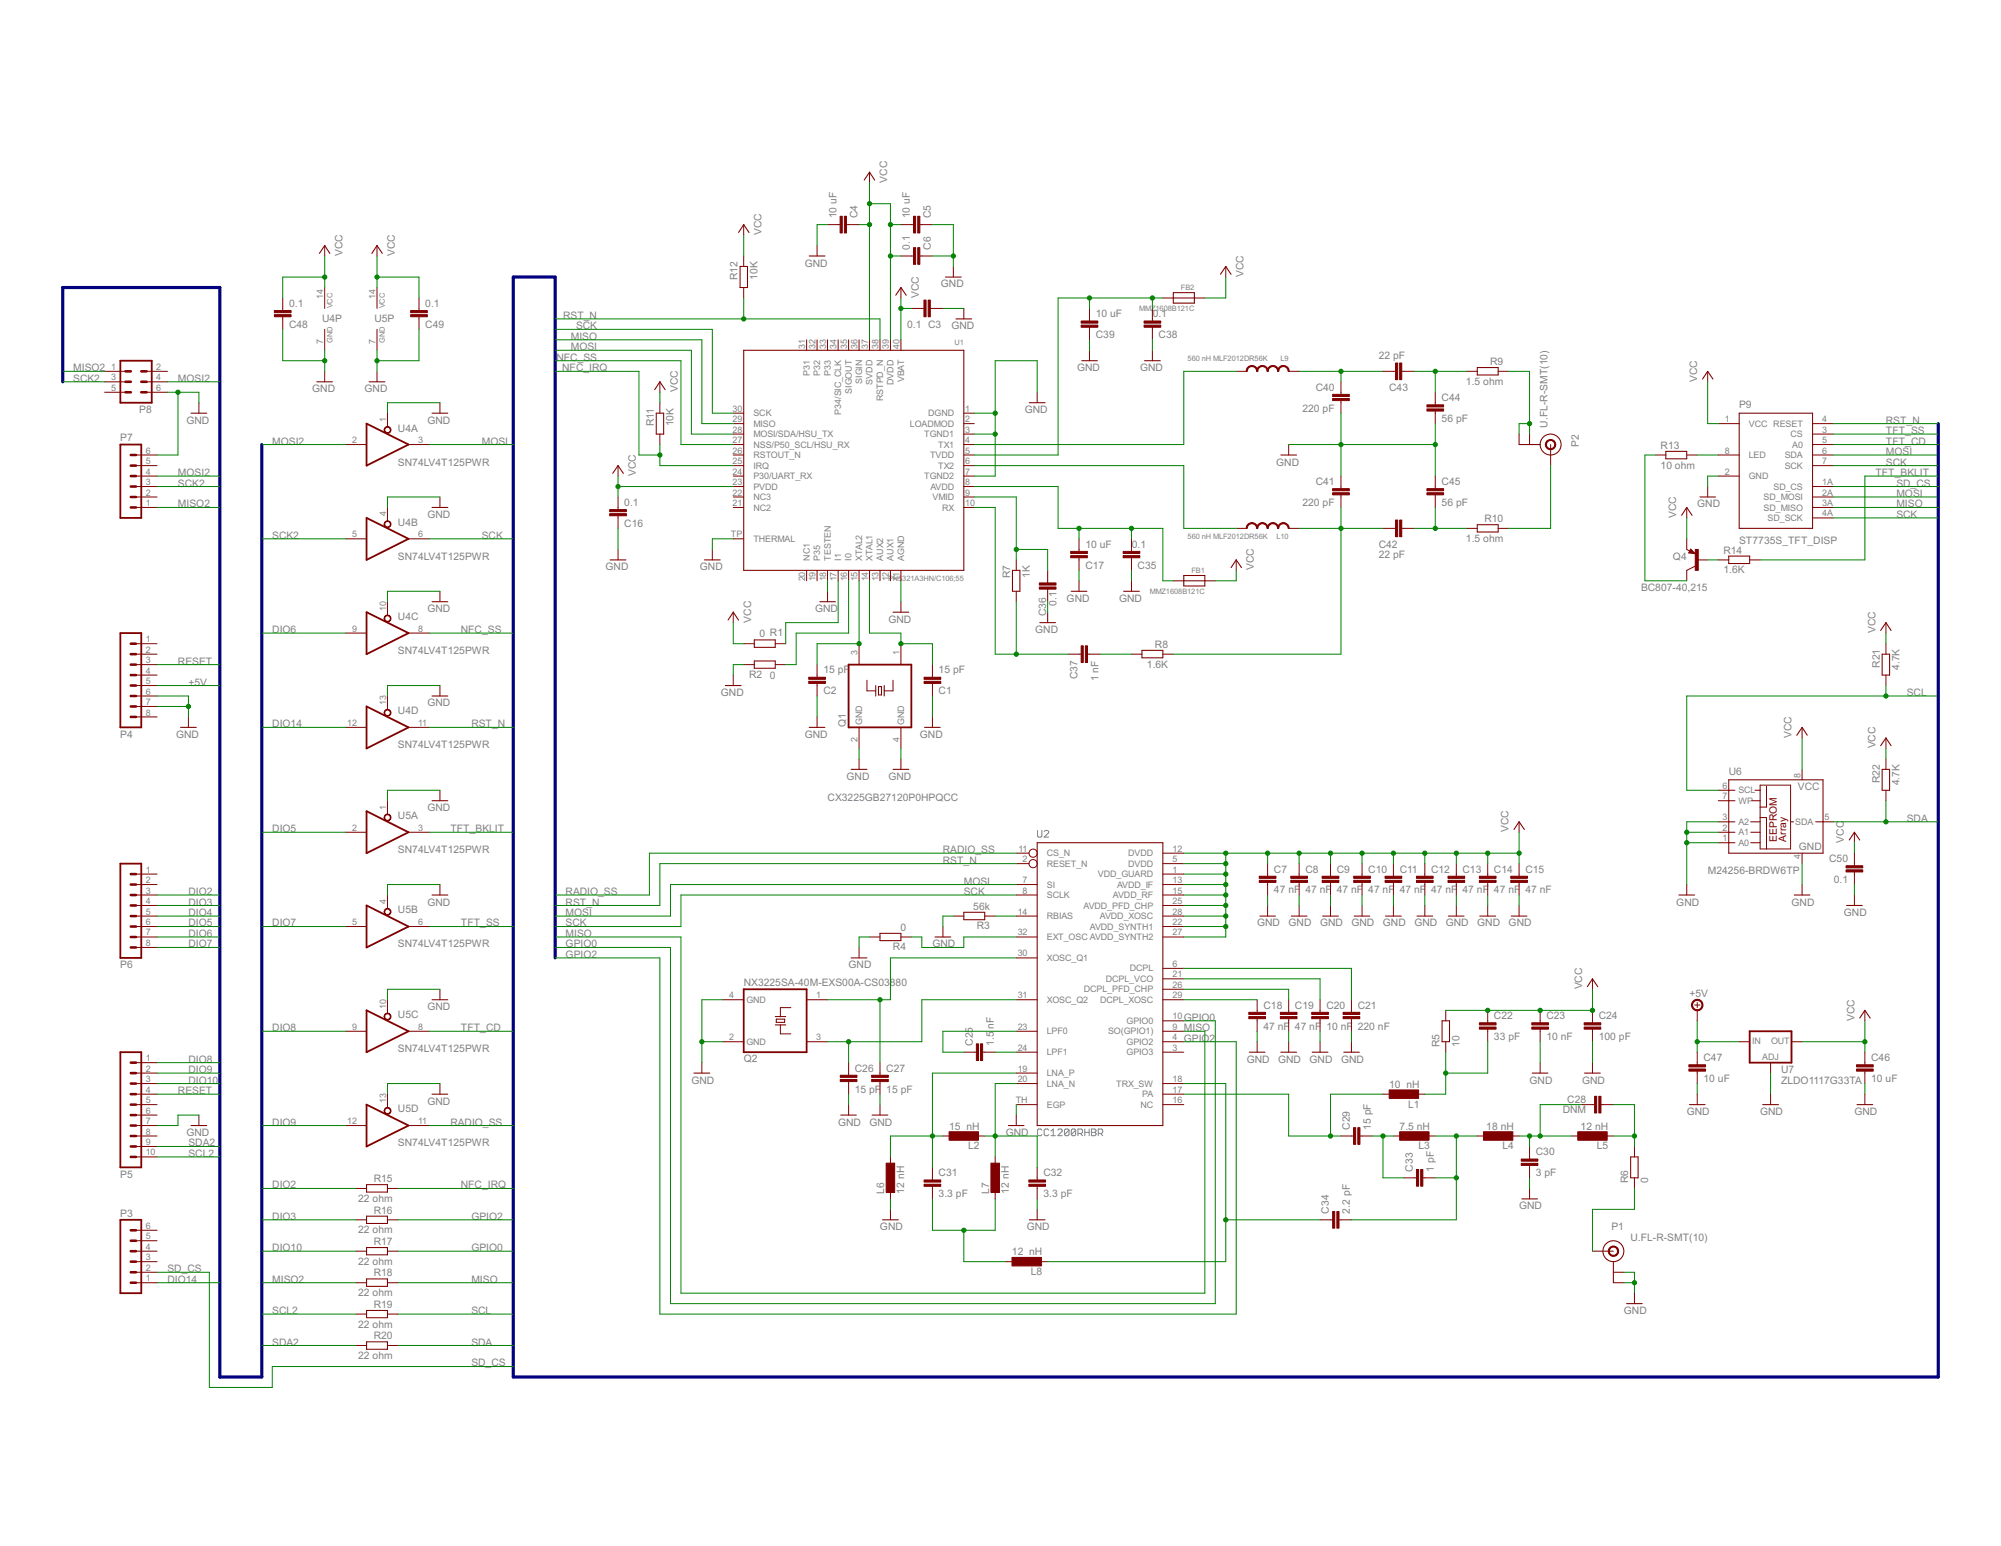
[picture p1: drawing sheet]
<svg xmlns="http://www.w3.org/2000/svg" width="279mm" height="216mm" viewBox="0 0 279 216" stroke-linecap="round" stroke-linejoin="round" font-family="sans-serif">
<defs><g id="words">
<g font-size="1.6" fill="#808080">
<text x="123.9" y="25.5" transform="rotate(-90 123.9 25.5)">VCC</text>
<text x="47.8" y="35.8" transform="rotate(-90 47.8 35.8)">VCC</text>
<text x="55.1" y="35.8" transform="rotate(-90 55.1 35.8)">VCC</text>
<text x="106.3" y="32.8" transform="rotate(-90 106.3 32.8)">VCC</text>
<text x="116.8" y="30.5" transform="rotate(-90 116.8 30.5)">10 uF</text>
<text x="119.7" y="30.5" transform="rotate(-90 119.7 30.5)">C4</text>
<text x="127" y="34.9" transform="rotate(-90 127 34.9)">0.1</text>
<text x="127" y="30.5" transform="rotate(-90 127 30.5)">10 uF</text>
<text x="130" y="34.9" transform="rotate(-90 130 34.9)">C6</text>
<text x="130" y="30.5" transform="rotate(-90 130 30.5)">C5</text>
<text x="103" y="39.1" transform="rotate(-90 103 39.1)">R12</text>
<text x="105.8" y="39" transform="rotate(-90 105.8 39)">10K</text>
<text x="112.4" y="37.2">GND</text>
<text x="128.3" y="41.6" transform="rotate(-90 128.3 41.6)">VCC</text>
<text x="131.4" y="40.1">GND</text>
<text x="173.6" y="38.7" transform="rotate(-90 173.6 38.7)">VCC</text>
<text x="40.4" y="42.8">0.1</text>
<text x="40.4" y="45.8">C48</text>
<text x="45" y="44.9">U4P</text>
<text x="52.3" y="44.9">U5P</text>
<text x="59.4" y="42.8">0.1</text>
<text x="59.4" y="45.8">C49</text>
<text x="78.6" y="44.5">RST_N</text>
<text x="79.7" y="47.5">MISO</text>
<text x="80.4" y="46">SCK</text>
<text x="126.7" y="45.8">0.1 C3</text>
<text x="132.8" y="46">GND</text>
<text x="153" y="44.3">10 uF</text>
<text x="153" y="47.2">C39</text>
<text x="160.9" y="44.3">0.1</text>
<text x="161.8" y="47.2">C38</text>
<text x="10.2" y="53.3">SCK2</text>
<text x="10.2" y="51.8">MISO2</text>
<text x="24.8" y="53.3">MOSI2</text>
<text x="77.7" y="50.4">NFC_SS</text>
<text x="78.5" y="51.8">NFC_IRQ</text>
<text x="79.7" y="48.9">MOSI</text>
<text x="150.4" y="51.8">GND</text>
<text x="159.2" y="51.8">GND</text>
<text x="192.5" y="50.2">22 pF</text>
<text x="204.7" y="53.8">1.5 ohm</text>
<text x="208.1" y="51">R9</text>
<text x="237" y="53.3" transform="rotate(-90 237 53.3)">VCC</text>
<text x="19.4" y="57.7">P8</text>
<text x="26" y="59.2">GND</text>
<text x="43.6" y="54.8">GND</text>
<text x="50.9" y="54.8">GND</text>
<text x="59.7" y="59.2">GND</text>
<text x="91.3" y="59.5" transform="rotate(-90 91.3 59.5)">R11</text>
<text x="94.1" y="59.5" transform="rotate(-90 94.1 59.5)">10K</text>
<text x="94.6" y="54.8" transform="rotate(-90 94.6 54.8)">VCC</text>
<text x="143.1" y="57.7">GND</text>
<text x="181.9" y="57.5">220 pF</text>
<text x="183.7" y="54.6">C40</text>
<text x="194" y="54.5">C43</text>
<text x="201.3" y="58.9">56 pF</text>
<text x="201.3" y="56">C44</text>
<text x="216.1" y="59.7" transform="rotate(-90 216.1 59.7)">U.FL-R-SMT(10)</text>
<text x="242.8" y="57">P9</text>
<text x="263.3" y="59.2">RST_N</text>
<text x="16.8" y="61.7">P7</text>
<text x="38" y="62.1">MOSI2</text>
<text x="55.6" y="65">SN74LV4T125PWR</text>
<text x="55.6" y="60.3">U4A</text>
<text x="67.3" y="62.1">MOSI</text>
<text x="178.2" y="65">GND</text>
<text x="220.4" y="62.4" transform="rotate(-90 220.4 62.4)">P2</text>
<text x="231.9" y="65.5">10 ohm</text>
<text x="231.9" y="62.7">R13</text>
<text x="263.3" y="65">SCK</text>
<text x="263.3" y="63.6">MOSI</text>
<text x="263.3" y="62.1">TFT_CD</text>
<text x="263.3" y="60.6">TFT_SS</text>
<text x="24.8" y="66.5">MOSI2</text>
<text x="24.8" y="67.9">SCK2</text>
<text x="24.8" y="70.9">MISO2</text>
<text x="87.2" y="70.6">0.1</text>
<text x="88.8" y="66.5" transform="rotate(-90 88.8 66.5)">VCC</text>
<text x="181.9" y="70.6">220 pF</text>
<text x="183.7" y="67.7">C41</text>
<text x="201.3" y="70.6">56 pF</text>
<text x="201.3" y="67.7">C45</text>
<text x="237" y="70.9">GND</text>
<text x="261.9" y="66.5">TFT_BKLIT</text>
<text x="264.8" y="70.9">MISO</text>
<text x="264.8" y="69.4">MOSI</text>
<text x="264.8" y="67.9">SD_CS</text>
<text x="38" y="75.3">SCK2</text>
<text x="55.6" y="73.4">U4B</text>
<text x="59.7" y="72.3">GND</text>
<text x="67.3" y="75.3">SCK</text>
<text x="87.2" y="73.6">C16</text>
<text x="151.5" y="76.5">10 uF</text>
<text x="158" y="76.5">0.1</text>
<text x="192.5" y="78">22 pF</text>
<text x="192.5" y="76.5">C42</text>
<text x="204.7" y="75.7">1.5 ohm</text>
<text x="207.3" y="72.9">R10</text>
<text x="234.1" y="72.3" transform="rotate(-90 234.1 72.3)">VCC</text>
<text x="240.6" y="77.3">R14</text>
<text x="242.8" y="76">ST7735S_TFT_DISP</text>
<text x="264.8" y="72.3">SCK</text>
<text x="55.6" y="78.2">SN74LV4T125PWR</text>
<text x="84.6" y="79.6">GND</text>
<text x="97.7" y="79.6">GND</text>
<text x="141" y="80.8" transform="rotate(-90 141 80.8)">R7</text>
<text x="143.8" y="80.7" transform="rotate(-90 143.8 80.7)">1K</text>
<text x="151.5" y="79.4">C17</text>
<text x="158.9" y="79.4">C35</text>
<text x="175.1" y="79.6" transform="rotate(-90 175.1 79.6)">VCC</text>
<text x="229.1" y="82.6">BC807-40,215</text>
<text x="233.6" y="78.2">Q4</text>
<text x="240.6" y="80.1">1.6K</text>
<text x="38" y="88.4">DIO6</text>
<text x="55.6" y="86.6">U4C</text>
<text x="59.7" y="85.5">GND</text>
<text x="64.4" y="88.4">NFC_SS</text>
<text x="104.9" y="87" transform="rotate(-90 104.9 87)">VCC</text>
<text x="106" y="89">0 R1</text>
<text x="113.8" y="85.5">GND</text>
<text x="124.1" y="87">GND</text>
<text x="144.5" y="88.4">GND</text>
<text x="146.1" y="86.1" transform="rotate(-90 146.1 86.1)">C36</text>
<text x="147.5" y="84.6" transform="rotate(-90 147.5 84.6)">0.1</text>
<text x="148.9" y="84">GND</text>
<text x="156.3" y="84">GND</text>
<text x="261.9" y="88.4" transform="rotate(-90 261.9 88.4)">VCC</text>
<text x="24.8" y="92.8">RESET</text>
<text x="26.3" y="95.7">+5V</text>
<text x="55.6" y="91.3">SN74LV4T125PWR</text>
<text x="104.6" y="94.7">R2</text>
<text x="107.5" y="94.9">0</text>
<text x="115" y="94">15 pF</text>
<text x="131.1" y="94">15 pF</text>
<text x="150.5" y="94.9" transform="rotate(-90 150.5 94.9)">C37</text>
<text x="153.4" y="95.1" transform="rotate(-90 153.4 95.1)">1 nF</text>
<text x="160.1" y="93.3">1.6K</text>
<text x="161.3" y="90.5">R8</text>
<text x="262.5" y="93.3" transform="rotate(-90 262.5 93.3)">R21</text>
<text x="265.2" y="93.6" transform="rotate(-90 265.2 93.6)">4.7K</text>
<text x="38" y="101.6">DIO14</text>
<text x="55.6" y="99.8">U4D</text>
<text x="59.7" y="98.7">GND</text>
<text x="65.8" y="101.6">RST_N</text>
<text x="100.7" y="97.2">GND</text>
<text x="115" y="97">C2</text>
<text x="118.1" y="101.6" transform="rotate(-90 118.1 101.6)">Q1</text>
<text x="131.1" y="97">C1</text>
<text x="266.2" y="97.2">SCL</text>
<text x="16.8" y="103">P4</text>
<text x="24.6" y="103.1">GND</text>
<text x="55.6" y="104.5">SN74LV4T125PWR</text>
<text x="112.4" y="103.1">GND</text>
<text x="128.5" y="103.1">GND</text>
<text x="250.2" y="103.1" transform="rotate(-90 250.2 103.1)">VCC</text>
<text x="261.9" y="104.5" transform="rotate(-90 261.9 104.5)">VCC</text>
<text x="59.7" y="113.3">GND</text>
<text x="115.6" y="111.8">CX3225GB27120P0HPQCC</text>
<text x="118.2" y="108.9">GND</text>
<text x="124.1" y="108.9">GND</text>
<text x="241.4" y="108.2">U6</text>
<text x="251" y="110.4">VCC</text>
<text x="262.5" y="109.4" transform="rotate(-90 262.5 109.4)">R22</text>
<text x="265.2" y="109.7" transform="rotate(-90 265.2 109.7)">4.7K</text>
<text x="38" y="116.2">DIO5</text>
<text x="55.6" y="119.1">SN74LV4T125PWR</text>
<text x="55.6" y="114.4">U5A</text>
<text x="62.9" y="116.2">TFT_BKLIT</text>
<text x="131.7" y="119.1">RADIO_SS</text>
<text x="210.7" y="116.2" transform="rotate(-90 210.7 116.2)">VCC</text>
<text x="251.2" y="118.7">GND</text>
<text x="257.5" y="117.7" transform="rotate(-90 257.5 117.7)">VCC</text>
<text x="266.2" y="114.8">SDA</text>
<text x="26.3" y="125">DIO2</text>
<text x="79" y="125">RADIO_SS</text>
<text x="131.7" y="120.6">RST_N</text>
<text x="134.6" y="125">SCK</text>
<text x="134.6" y="123.5">MOSI</text>
<text x="177.9" y="124.8">47 nF 47 nF 47 nF 47 nF 47 nF 47 nF 47 nF 47 nF 47 nF</text>
<text x="177.9" y="121.9">C7</text>
<text x="182.3" y="121.9">C8</text>
<text x="186.7" y="121.9">C9</text>
<text x="191.1" y="121.9">C10</text>
<text x="195.4" y="121.9">C11</text>
<text x="199.8" y="121.9">C12</text>
<text x="204.2" y="121.9">C13</text>
<text x="208.6" y="121.9">C14</text>
<text x="213" y="121.9">C15</text>
<text x="238.5" y="122.1">M24256-BRDW6TP</text>
<text x="255.4" y="120.4">C50</text>
<text x="256" y="123.3">0.1</text>
<text x="26.3" y="130.8">DIO6</text>
<text x="26.3" y="127.9">DIO4</text>
<text x="26.3" y="129.4">DIO5</text>
<text x="26.3" y="126.5">DIO3</text>
<text x="38" y="129.4">DIO7</text>
<text x="55.6" y="127.6">U5B</text>
<text x="59.7" y="126.5">GND</text>
<text x="64.4" y="129.4">TFT_SS</text>
<text x="79" y="130.8">MISO</text>
<text x="79" y="129.4">SCK</text>
<text x="79" y="127.9">MOSI</text>
<text x="79" y="126.5">RST_N</text>
<text x="125.7" y="130">0</text>
<text x="135.9" y="127">56k</text>
<text x="136.4" y="129.8">R3</text>
<text x="175.5" y="129.4">GND</text>
<text x="179.9" y="129.4">GND</text>
<text x="184.3" y="129.4">GND</text>
<text x="188.7" y="129.4">GND</text>
<text x="193.1" y="129.4">GND</text>
<text x="197.5" y="129.4">GND</text>
<text x="201.9" y="129.4">GND</text>
<text x="206.3" y="129.4">GND</text>
<text x="210.7" y="129.4">GND</text>
<text x="234.1" y="126.5">GND</text>
<text x="250.2" y="126.5">GND</text>
<text x="257.5" y="127.9">GND</text>
<text x="16.8" y="135.2">P6</text>
<text x="26.3" y="132.3">DIO7</text>
<text x="55.6" y="132.3">SN74LV4T125PWR</text>
<text x="79" y="133.8">GPIO2</text>
<text x="79" y="132.3">GPIO0</text>
<text x="103.9" y="137.7">NX3225SA-40M-EXS00A-CS03880</text>
<text x="118.5" y="135.2">GND</text>
<text x="124.7" y="132.7">R4</text>
<text x="130.2" y="132.3">GND</text>
<text x="55.6" y="142.2">U5C</text>
<text x="59.7" y="141.1">GND</text>
<text x="138.7" y="143.6" transform="rotate(-90 138.7 143.6)">nF</text>
<text x="165.3" y="142.6">GPIO0</text>
<text x="176.4" y="143.8">47 nF 47 nF 10 nF 220 nF</text>
<text x="176.4" y="140.9">C18</text>
<text x="180.8" y="140.9">C19</text>
<text x="185.2" y="140.9">C20</text>
<text x="189.6" y="140.9">C21</text>
<text x="208.6" y="142.3">C22</text>
<text x="215.9" y="142.3">C23</text>
<text x="220.9" y="138.2" transform="rotate(-90 220.9 138.2)">VCC</text>
<text x="223.2" y="142.3">C24</text>
<text x="235.9" y="139.3">+5V</text>
<text x="258.9" y="142.6" transform="rotate(-90 258.9 142.6)">VCC</text>
<text x="26.3" y="148.4">DIO8</text>
<text x="26.3" y="149.9">DIO9</text>
<text x="38" y="144">DIO8</text>
<text x="55.6" y="146.9">SN74LV4T125PWR</text>
<text x="64.4" y="144">TFT_CD</text>
<text x="103.9" y="148.3">Q2</text>
<text x="119.4" y="149.6">C26</text>
<text x="123.8" y="149.6">C27</text>
<text x="135.8" y="146.1" transform="rotate(-90 135.8 146.1)">C25</text>
<text x="138.7" y="146.1" transform="rotate(-90 138.7 146.1)">1.5</text>
<text x="165.3" y="144">MISO</text>
<text x="165.3" y="145.5">GPIO2</text>
<text x="174.1" y="148.4">GND</text>
<text x="178.5" y="148.4">GND</text>
<text x="182.9" y="148.4">GND</text>
<text x="187.2" y="148.4">GND</text>
<text x="201" y="146.2" transform="rotate(-90 201 146.2)">R5</text>
<text x="203.8" y="146.2" transform="rotate(-90 203.8 146.2)">10</text>
<text x="208.6" y="145.3">33 pF</text>
<text x="215.9" y="145.3">10 nF</text>
<text x="223.2" y="145.3">100 pF</text>
<text x="237.9" y="148.2">C47</text>
<text x="248.7" y="149.9">U7</text>
<text x="261.3" y="148.2">C46</text>
<text x="24.8" y="152.8">RESET</text>
<text x="26.3" y="151.3">DIO10</text>
<text x="55.6" y="155.4">U5D</text>
<text x="59.7" y="154.3">GND</text>
<text x="96.5" y="151.3">GND</text>
<text x="119.4" y="152.6">15 pF 15 pF</text>
<text x="194" y="151.9">10 nH</text>
<text x="196.6" y="154.7">L1</text>
<text x="213.6" y="151.3">GND</text>
<text x="218.2" y="155.5">DNM</text>
<text x="218.8" y="154">C28</text>
<text x="220.9" y="151.3">GND</text>
<text x="235.5" y="155.7">GND</text>
<text x="237.9" y="151.1">10 uF</text>
<text x="245.8" y="155.7">GND</text>
<text x="248.7" y="151.3">ZLDO1117G33TA</text>
<text x="258.9" y="155.7">GND</text>
<text x="261.3" y="151.1">10 uF</text>
<text x="26" y="158.6">GND</text>
<text x="26.3" y="161.6">SCL2</text>
<text x="26.3" y="160.1">SDA2</text>
<text x="38" y="157.2">DIO9</text>
<text x="55.6" y="160.1">SN74LV4T125PWR</text>
<text x="62.9" y="157.2">RADIO_SS</text>
<text x="117" y="157.2">GND</text>
<text x="121.4" y="157.2">GND</text>
<text x="132.5" y="157.8">15 nH</text>
<text x="135.2" y="160.5">L2</text>
<text x="140.4" y="158.6">GND</text>
<text x="188.5" y="157.8" transform="rotate(-90 188.5 157.8)">C29</text>
<text x="191.4" y="157.8" transform="rotate(-90 191.4 157.8)">15 pF</text>
<text x="195.4" y="157.8">7.5 nH</text>
<text x="198.1" y="160.5">L3</text>
<text x="207.5" y="157.8">18 nH</text>
<text x="209.8" y="160.5">L4</text>
<text x="214.5" y="161.4">C30</text>
<text x="220.7" y="157.8">12 nH</text>
<text x="222.9" y="160.5">L5</text>
<text x="16.8" y="164.5">P5</text>
<text x="38" y="166">DIO2</text>
<text x="50" y="167.9">22 ohm</text>
<text x="52.2" y="165.1">R15</text>
<text x="64.4" y="166">NFC_IRQ</text>
<text x="123.5" y="166.7" transform="rotate(-90 123.5 166.7)">L6</text>
<text x="126.2" y="166.7" transform="rotate(-90 126.2 166.7)">12 nH</text>
<text x="131.1" y="167.2">3.3 pF</text>
<text x="131.1" y="164.3">C31</text>
<text x="138.1" y="166.7" transform="rotate(-90 138.1 166.7)">L7</text>
<text x="140.9" y="166.7" transform="rotate(-90 140.9 166.7)">12 nH</text>
<text x="145.7" y="167.2">3.3 pF</text>
<text x="145.7" y="164.3">C32</text>
<text x="197.3" y="163.6" transform="rotate(-90 197.3 163.6)">C33</text>
<text x="200.2" y="163.6" transform="rotate(-90 200.2 163.6)">1 pF</text>
<text x="214.5" y="164.3">3 pF</text>
<text x="227.3" y="165.2" transform="rotate(-90 227.3 165.2)">R6</text>
<text x="230.1" y="165.2" transform="rotate(-90 230.1 165.2)">0</text>
<text x="16.8" y="169.9">P3</text>
<text x="38" y="170.3">DIO3</text>
<text x="50" y="172.2">22 ohm</text>
<text x="52.2" y="169.5">R16</text>
<text x="52.2" y="173.9">R17</text>
<text x="65.8" y="170.3">GPIO2</text>
<text x="122.9" y="171.8">GND</text>
<text x="143.4" y="171.8">GND</text>
<text x="185.6" y="169.5" transform="rotate(-90 185.6 169.5)">C34</text>
<text x="188.5" y="169.5" transform="rotate(-90 188.5 169.5)">2.2 pF</text>
<text x="212.1" y="168.9">GND</text>
<text x="225" y="171.8">P1</text>
<text x="227.7" y="173.3">U.FL-R-SMT(10)</text>
<text x="23.4" y="177.7">SD_CS</text>
<text x="23.4" y="179.1">DIO14</text>
<text x="38" y="174.7">DIO10</text>
<text x="38" y="179.1">MISO2</text>
<text x="50" y="176.6">22 ohm</text>
<text x="52.2" y="178.3">R18</text>
<text x="65.8" y="179.1">MISO</text>
<text x="65.8" y="174.7">GPIO0</text>
<text x="141.3" y="175.3">12 nH</text>
<text x="143.9" y="178.1">L8</text>
<text x="38" y="183.5">SCL2</text>
<text x="50" y="181">22 ohm</text>
<text x="50" y="185.4">22 ohm</text>
<text x="52.2" y="182.7">R19</text>
<text x="65.8" y="183.5">SCL</text>
<text x="226.7" y="183.5">GND</text>
<text x="38" y="187.9">SDA2</text>
<text x="50" y="189.8">22 ohm</text>
<text x="52.2" y="187">R20</text>
<text x="65.8" y="187.9">SDA</text>
<text x="65.8" y="190.8">SD_CS</text>
</g>
<g font-size="1.6" fill="#800000">
<text x="248.1" y="117.5" transform="rotate(-90 248.1 117.5)">EEPROM</text>
<text x="249.4" y="117.5" transform="rotate(-90 249.4 117.5)">Array</text>
</g>
<g font-size="1.4" fill="#808080">
<text x="45.1" y="41.7" transform="rotate(-90 45.1 41.7)">14</text>
<text x="52.4" y="41.7" transform="rotate(-90 52.4 41.7)">14</text>
<text x="15.5" y="51.6">1</text>
<text x="15.5" y="53.1">3</text>
<text x="21.8" y="51.6">2</text>
<text x="21.8" y="53.1">4</text>
<text x="45.1" y="48" transform="rotate(-90 45.1 48)">7</text>
<text x="52.4" y="48" transform="rotate(-90 52.4 48)">7</text>
<text x="112.4" y="48.7" transform="rotate(-90 112.4 48.7)">31</text>
<text x="113.1" y="52.4" transform="rotate(-90 113.1 52.4)">P31</text>
<text x="113.9" y="48.7" transform="rotate(-90 113.9 48.7)">32</text>
<text x="114.5" y="52.4" transform="rotate(-90 114.5 52.4)">P32</text>
<text x="115.4" y="48.7" transform="rotate(-90 115.4 48.7)">33</text>
<text x="116" y="52.4" transform="rotate(-90 116 52.4)">P33</text>
<text x="116.8" y="48.7" transform="rotate(-90 116.8 48.7)">34</text>
<text x="118.3" y="48.7" transform="rotate(-90 118.3 48.7)">35</text>
<text x="119.7" y="48.7" transform="rotate(-90 119.7 48.7)">36</text>
<text x="120.4" y="53.6" transform="rotate(-90 120.4 53.6)">SIGIN</text>
<text x="121.2" y="48.7" transform="rotate(-90 121.2 48.7)">37</text>
<text x="121.8" y="53.7" transform="rotate(-90 121.8 53.7)">SVDD</text>
<text x="122.7" y="48.7" transform="rotate(-90 122.7 48.7)">38</text>
<text x="124.1" y="48.7" transform="rotate(-90 124.1 48.7)">39</text>
<text x="124.8" y="53.8" transform="rotate(-90 124.8 53.8)">DVDD</text>
<text x="125.6" y="48.7" transform="rotate(-90 125.6 48.7)">40</text>
<text x="126.2" y="53.4" transform="rotate(-90 126.2 53.4)">VBAT</text>
<text x="15.5" y="54.6">5</text>
<text x="21.8" y="54.6">6</text>
<text x="53.9" y="59" transform="rotate(-90 53.9 59)">1</text>
<text x="102.3" y="59">29</text>
<text x="102.3" y="57.5">30</text>
<text x="105.2" y="59.6">MISO</text>
<text x="105.2" y="58.1">SCK</text>
<text x="117.5" y="57.9" transform="rotate(-90 117.5 57.9)">P34/SIC_CLK</text>
<text x="118.9" y="55" transform="rotate(-90 118.9 55)">SIGOUT</text>
<text x="123.3" y="56" transform="rotate(-90 123.3 56)">RSTPD_N</text>
<text x="127.1" y="59.6">LOADMOD</text>
<text x="129.6" y="58.1">DGND</text>
<text x="134.8" y="57.5">1</text>
<text x="134.8" y="59">2</text>
<text x="240.8" y="59">1</text>
<text x="244.2" y="59.6">VCC RESET</text>
<text x="254.4" y="59">4</text>
<text x="20.3" y="64.8">5</text>
<text x="20.3" y="63.3">6</text>
<text x="49.2" y="61.9">2</text>
<text x="58.4" y="61.9">3</text>
<text x="102.3" y="64.8">25</text>
<text x="102.3" y="63.3">26</text>
<text x="102.3" y="61.9">27</text>
<text x="102.3" y="60.4">28</text>
<text x="105.2" y="65.4">IRQ</text>
<text x="105.2" y="64">RSTOUT_N</text>
<text x="105.2" y="62.5">NSS/P50_SCL/HSU_RX</text>
<text x="105.2" y="61.1">MOSI/SDA/HSU_TX</text>
<text x="129.1" y="61.1">TGND1</text>
<text x="129.9" y="64">TVDD</text>
<text x="131" y="62.5">TX1</text>
<text x="131" y="65.5">TX2</text>
<text x="134.8" y="60.4">3</text>
<text x="134.8" y="61.9">4</text>
<text x="134.8" y="63.3">5</text>
<text x="134.8" y="64.8">6</text>
<text x="240.8" y="63.3">8</text>
<text x="244.2" y="64">LED</text>
<text x="249.2" y="64">SDA</text>
<text x="249.2" y="65.4">SCK</text>
<text x="250" y="61.1">CS</text>
<text x="250.2" y="62.5">A0</text>
<text x="254.4" y="60.4">3</text>
<text x="254.4" y="61.9">5</text>
<text x="254.4" y="63.3">6</text>
<text x="254.4" y="64.8">7</text>
<text x="20.3" y="70.7">1</text>
<text x="20.3" y="69.2">2</text>
<text x="20.3" y="67.7">3</text>
<text x="20.3" y="66.3">4</text>
<text x="102.3" y="70.7">21</text>
<text x="102.3" y="69.2">22</text>
<text x="102.3" y="67.7">23</text>
<text x="102.3" y="66.3">24</text>
<text x="105.2" y="71.3">NC2</text>
<text x="105.2" y="69.8">NC3</text>
<text x="105.2" y="68.4">PVDD</text>
<text x="105.2" y="66.9">P30/UART_RX</text>
<text x="129.1" y="66.9">TGND2</text>
<text x="129.9" y="68.4">AVDD</text>
<text x="130.2" y="69.8">VMID</text>
<text x="131.6" y="71.3">RX</text>
<text x="134.8" y="66.3">7</text>
<text x="134.8" y="67.7">8</text>
<text x="134.8" y="69.2">9</text>
<text x="134.8" y="70.7">10</text>
<text x="240.8" y="66.3">2</text>
<text x="244.2" y="66.9">GND</text>
<text x="246.3" y="69.8">SD_MOSI</text>
<text x="246.3" y="71.3">SD_MISO</text>
<text x="247.6" y="68.4">SD_CS</text>
<text x="254.4" y="67.7">1A</text>
<text x="254.4" y="69.2">2A</text>
<text x="254.4" y="70.7">3A</text>
<text x="49.2" y="75.1">5</text>
<text x="53.9" y="72.1" transform="rotate(-90 53.9 72.1)">4</text>
<text x="58.4" y="75.1">6</text>
<text x="102.1" y="75.1">TP</text>
<text x="105.2" y="75.7">THERMAL</text>
<text x="246.8" y="72.8">SD_SCK</text>
<text x="254.4" y="72.1">4A</text>
<text x="112.4" y="81.2" transform="rotate(-90 112.4 81.2)">20</text>
<text x="113.1" y="78.3" transform="rotate(-90 113.1 78.3)">NC1</text>
<text x="113.9" y="81.2" transform="rotate(-90 113.9 81.2)">19</text>
<text x="114.5" y="78.3" transform="rotate(-90 114.5 78.3)">P35</text>
<text x="115.4" y="81.2" transform="rotate(-90 115.4 81.2)">18</text>
<text x="116" y="78.3" transform="rotate(-90 116 78.3)">TESTEN</text>
<text x="116.8" y="81.2" transform="rotate(-90 116.8 81.2)">17</text>
<text x="117.4" y="78.3" transform="rotate(-90 117.4 78.3)">I1</text>
<text x="118.3" y="81.2" transform="rotate(-90 118.3 81.2)">16</text>
<text x="118.9" y="78.3" transform="rotate(-90 118.9 78.3)">I0</text>
<text x="119.7" y="81.2" transform="rotate(-90 119.7 81.2)">15</text>
<text x="120.4" y="78.3" transform="rotate(-90 120.4 78.3)">XTAL2</text>
<text x="121.2" y="81.2" transform="rotate(-90 121.2 81.2)">14</text>
<text x="121.8" y="78.3" transform="rotate(-90 121.8 78.3)">XTAL1</text>
<text x="122.7" y="81.2" transform="rotate(-90 122.7 81.2)">13</text>
<text x="123.3" y="78.3" transform="rotate(-90 123.3 78.3)">AUX2</text>
<text x="124.1" y="81.2" transform="rotate(-90 124.1 81.2)">12</text>
<text x="124.8" y="78.3" transform="rotate(-90 124.8 78.3)">AUX1</text>
<text x="125.6" y="81.1" transform="rotate(-90 125.6 81.1)">11</text>
<text x="126.2" y="78.3" transform="rotate(-90 126.2 78.3)">AGND</text>
<text x="20.3" y="89.7">1</text>
<text x="49.2" y="88.2">9</text>
<text x="53.9" y="85.3" transform="rotate(-90 53.9 85.3)">10</text>
<text x="58.4" y="88.2">8</text>
<text x="20.3" y="91.1">2</text>
<text x="20.3" y="92.6">3</text>
<text x="20.3" y="94.1">4</text>
<text x="20.3" y="95.5">5</text>
<text x="119.7" y="91.5" transform="rotate(-90 119.7 91.5)">3</text>
<text x="125.6" y="91.5" transform="rotate(-90 125.6 91.5)">1</text>
<text x="20.3" y="97">6</text>
<text x="20.3" y="98.5">7</text>
<text x="20.3" y="99.9">8</text>
<text x="48.5" y="101.4">12</text>
<text x="53.9" y="98.5" transform="rotate(-90 53.9 98.5)">13</text>
<text x="58.4" y="101.4">11</text>
<text x="120.4" y="101.2" transform="rotate(-90 120.4 101.2)">GND</text>
<text x="126.2" y="101.2" transform="rotate(-90 126.2 101.2)">GND</text>
<text x="119.7" y="103.6" transform="rotate(-90 119.7 103.6)">2</text>
<text x="125.6" y="103.6" transform="rotate(-90 125.6 103.6)">4</text>
<text x="53.9" y="113.1" transform="rotate(-90 53.9 113.1)">1</text>
<text x="240.5" y="110.2">6</text>
<text x="240.5" y="111.6">7</text>
<text x="242.7" y="110.8">SCL</text>
<text x="242.7" y="112.3">WP</text>
<text x="251.4" y="108.7" transform="rotate(-90 251.4 108.7)">8</text>
<text x="49.2" y="116">2</text>
<text x="58.4" y="116">3</text>
<text x="142.2" y="118.9">11</text>
<text x="146.2" y="119.6">CS_N</text>
<text x="157.5" y="119.6">DVDD</text>
<text x="163.7" y="118.9">12</text>
<text x="240.5" y="117.5">1</text>
<text x="240.5" y="116">2</text>
<text x="240.5" y="114.6">3</text>
<text x="242.7" y="118.1">A0</text>
<text x="242.7" y="116.7">A1</text>
<text x="242.7" y="115.2">A2</text>
<text x="250.7" y="115.2">SDA</text>
<text x="254.7" y="114.6">5</text>
<text x="20.3" y="121.9">1</text>
<text x="20.3" y="123.3">2</text>
<text x="20.3" y="124.8">3</text>
<text x="142.8" y="123.3">7</text>
<text x="142.8" y="120.4">2</text>
<text x="142.8" y="124.8">8</text>
<text x="146.2" y="124">SI</text>
<text x="146.2" y="121">RESET_N</text>
<text x="146.2" y="125.4">SCLK</text>
<text x="153.3" y="122.5">VDD_GUARD</text>
<text x="155.4" y="125.4">AVDD_RF</text>
<text x="156" y="124">AVDD_IF</text>
<text x="157.5" y="121">DVDD</text>
<text x="163.7" y="120.4">5</text>
<text x="163.7" y="121.9">1</text>
<text x="163.7" y="123.3">13</text>
<text x="163.7" y="124.8">15</text>
<text x="251.4" y="120" transform="rotate(-90 251.4 120)">4</text>
<text x="20.3" y="126.3">4</text>
<text x="20.3" y="127.7">5</text>
<text x="20.3" y="129.2">6</text>
<text x="20.3" y="130.6">7</text>
<text x="49.2" y="129.2">5</text>
<text x="53.9" y="126.3" transform="rotate(-90 53.9 126.3)">4</text>
<text x="58.4" y="129.2">6</text>
<text x="142.1" y="130.6">32</text>
<text x="142.1" y="127.7">14</text>
<text x="146.2" y="131.3">EXT_OSC AVDD_SYNTH2</text>
<text x="146.2" y="128.4">RBIAS</text>
<text x="151.3" y="126.9">AVDD_PFD_CHP</text>
<text x="152.2" y="129.8">AVDD_SYNTH1</text>
<text x="153.6" y="128.4">AVDD_XOSC</text>
<text x="163.7" y="126.3">25</text>
<text x="163.7" y="127.7">28</text>
<text x="163.7" y="129.2">22</text>
<text x="163.7" y="130.6">27</text>
<text x="20.3" y="132.1">8</text>
<text x="142.1" y="133.6">30</text>
<text x="146.2" y="134.2">XOSC_Q1</text>
<text x="154.4" y="137.1">DCPL_VCO</text>
<text x="157.7" y="135.7">DCPL</text>
<text x="163.7" y="135">6</text>
<text x="163.7" y="136.5">21</text>
<text x="163.7" y="138">26</text>
<text x="49.2" y="143.8">9</text>
<text x="53.9" y="140.9" transform="rotate(-90 53.9 140.9)">10</text>
<text x="58.4" y="143.8">8</text>
<text x="101.8" y="139.4">4</text>
<text x="104.2" y="140.1">GND</text>
<text x="114" y="139.4">1</text>
<text x="142.1" y="143.8">23</text>
<text x="142.1" y="139.4">31</text>
<text x="146.2" y="140.1">XOSC_Q2</text>
<text x="151.3" y="138.6">DCPL_PFD_CHP</text>
<text x="153.6" y="140.1">DCPL_XOSC</text>
<text x="157.3" y="143">GPIO0</text>
<text x="163.7" y="139.4">29</text>
<text x="163.7" y="142.3">10</text>
<text x="163.7" y="143.8">9</text>
<text x="20.3" y="148.2">1</text>
<text x="20.3" y="149.7">2</text>
<text x="101.8" y="145.3">2</text>
<text x="104.2" y="145.9">GND</text>
<text x="114" y="145.3">3</text>
<text x="142.1" y="149.7">19</text>
<text x="142.1" y="146.7">24</text>
<text x="146.2" y="147.4">LPF1</text>
<text x="146.2" y="144.5">LPF0</text>
<text x="154.7" y="144.4">SO(GPIO1)</text>
<text x="157.3" y="145.9">GPIO2</text>
<text x="157.3" y="147.4">GPIO3</text>
<text x="163.7" y="145.3">4</text>
<text x="163.7" y="146.7">3</text>
<text x="244.7" y="145.8">IN</text>
<text x="246.1" y="148">ADJ</text>
<text x="247.3" y="145.8">OUT</text>
<text x="20.3" y="151.1">3</text>
<text x="20.3" y="152.6">4</text>
<text x="20.3" y="154.1">5</text>
<text x="20.3" y="155.5">6</text>
<text x="53.9" y="154.1" transform="rotate(-90 53.9 154.1)">13</text>
<text x="141.8" y="154.1">TH</text>
<text x="142.1" y="151.1">20</text>
<text x="146.2" y="154.7">EGP</text>
<text x="146.2" y="151.8">LNA_N</text>
<text x="146.2" y="150.3">LNA_P</text>
<text x="155.9" y="151.8">TRX_SW</text>
<text x="159.3" y="154.7">NC</text>
<text x="159.5" y="153.2">PA</text>
<text x="163.7" y="151.1">18</text>
<text x="163.7" y="152.6">17</text>
<text x="163.7" y="154.1">16</text>
<text x="20.3" y="157">7</text>
<text x="20.3" y="158.4">8</text>
<text x="20.3" y="159.9">9</text>
<text x="20.3" y="161.4">10</text>
<text x="48.5" y="157">12</text>
<text x="58.4" y="157">11</text>
<text x="20.3" y="173.1">5</text>
<text x="20.3" y="171.6">6</text>
<text x="20.3" y="178.9">1</text>
<text x="20.3" y="177.5">2</text>
<text x="20.3" y="176">3</text>
<text x="20.3" y="174.5">4</text>
</g>
<g font-size="1.2" fill="#808080">
<text x="164.9" y="40.5">FB2</text>
<text x="46.4" y="47.9" transform="rotate(-90 46.4 47.9)">GND</text>
<text x="46.4" y="43.1" transform="rotate(-90 46.4 43.1)">VCC</text>
<text x="53.7" y="47.9" transform="rotate(-90 53.7 47.9)">GND</text>
<text x="53.7" y="43.1" transform="rotate(-90 53.7 43.1)">VCC</text>
<text x="159.1" y="43.4">MMZ1608B121C</text>
<text x="133.3" y="48.2">U1</text>
<text x="165.8" y="50.4">560 nH MLF2012DR56K</text>
<text x="178.8" y="50.4">L9</text>
<text x="165.8" y="75.3">560 nH MLF2012DR56K</text>
<text x="178.2" y="75.3">L10</text>
<text x="124" y="81.1">PN5321A3HN/C106;55</text>
<text x="160.5" y="82.9">MMZ1608B121C</text>
<text x="166.4" y="80">FB1</text>
</g>
</g></defs>
<g fill="#808080" stroke="#808080" stroke-width=".14">
<path d="M145.3 157.7l.2 .1z"/>
<path d="M145 157.7h.3z"/>
<path d="M145 157.7l-.1 .1z"/>
<path d="M144.9 157.8v.7z"/>
<path d="M144.9 158.5l.1 .1z"/>
<path d="M145 158.6h.3z"/>
<path d="M145.3 158.6l.2-.1z"/>
<path d="M146.3 157.7l.1 .1z"/>
<path d="M146 157.7h.3z"/>
<path d="M145.8 157.8l.2-.1z"/>
<path d="M145.8 157.8v.7z"/>
<path d="M145.8 158.5l.2 .1z"/>
<path d="M146 158.6h.3z"/>
<path d="M146.3 158.6l.1-.1z"/>
<path d="M146.7 158l.4-.3z"/>
<path d="M147.1 157.7v.9z"/>
<path d="M146.7 158.6h.7z"/>
<path d="M147.7 158.6h.6z"/>
<path d="M148.3 158l-.6 .6z"/>
<path d="M148.3 157.8v.2z"/>
<path d="M148.2 157.7l.1 .1z"/>
<path d="M147.8 157.7h.4z"/>
<path d="M147.8 157.7l-.1 .1z"/>
<path d="M148.6 157.8v.7z"/>
<path d="M148.6 157.8l.2-.1z"/>
<path d="M148.8 157.7h.3z"/>
<path d="M149.1 157.7l.2 .1z"/>
<path d="M149.3 157.8v.7z"/>
<path d="M149.1 158.6l.2-.1z"/>
<path d="M148.8 158.6h.3z"/>
<path d="M148.6 158.5l.2 .1z"/>
<path d="M148.6 158.5l.7-.7z"/>
<path d="M149.6 157.8v.7z"/>
<path d="M149.6 157.8l.1-.1z"/>
<path d="M149.7 157.7h.4z"/>
<path d="M150.1 157.7l.1 .1z"/>
<path d="M150.2 157.8v.7z"/>
<path d="M150.2 158.5l-.1 .1z"/>
<path d="M149.7 158.6h.4z"/>
<path d="M149.6 158.5l.1 .1z"/>
<path d="M150.2 157.8l-.6 .7z"/>
<path d="M150.5 157.7v.9z"/>
<path d="M150.5 157.7h.5z"/>
<path d="M151 157.7l.2 .1z"/>
<path d="M151.2 157.8v.3z"/>
<path d="M151 158.3l.2-.2z"/>
<path d="M150.5 158.3h.5z"/>
<path d="M150.8 158.3l.4 .3z"/>
<path d="M151.5 157.7v.9z"/>
<path d="M151.5 158.1h.6z"/>
<path d="M152.1 157.7v.9z"/>
<path d="M152.4 157.7v.9z"/>
<path d="M152.4 157.7h.5z"/>
<path d="M152.9 157.7l.1 .1z"/>
<path d="M153 157.8v.2z"/>
<path d="M153 158l-.1 .1z"/>
<path d="M152.9 158.1l.1 .2z"/>
<path d="M153 158.3v.2z"/>
<path d="M152.9 158.6l.1-.1z"/>
<path d="M152.4 158.6h.5z"/>
<path d="M152.4 158.1h.5z"/>
<path d="M153.4 157.7v.9z"/>
<path d="M153.4 157.7h.4z"/>
<path d="M153.8 157.7l.2 .1z"/>
<path d="M154 157.8v.3z"/>
<path d="M154 158.1l-.2 .2z"/>
<path d="M153.4 158.3h.4z"/>
<path d="M153.7 158.3l.3 .3z"/>
<path d="M144.9 116v.8z"/>
<path d="M144.9 116.8l.1 .1z"/>
<path d="M145 116.9h.3z"/>
<path d="M145.3 116.9l.2-.1z"/>
<path d="M145.5 116v.8z"/>
<path d="M145.8 116.9h.6z"/>
<path d="M145.8 116.9l.6-.6z"/>
<path d="M146.4 116.1v.2z"/>
<path d="M146.3 116l.1 .1z"/>
<path d="M146 116h.3z"/>
<path d="M145.8 116.1l.2-.1z"/>
</g>
<g fill="#800000" stroke="#800000" stroke-width=".14">
<path d="M162.4 119.1h2.9z"/>
<path d="M141.9 119.1h1.8z"/>
<path d="M141.9 123.5h2.9z"/>
<path d="M141.9 120.6h1.8z"/>
<path d="M162.4 120.6h2.9z"/>
<path d="M162.4 122.1h2.9z"/>
<path d="M162.4 123.5h2.9z"/>
<path d="M162.4 125h2.9z"/>
<path d="M162.4 126.4h2.9z"/>
<path d="M162.4 127.9h2.9z"/>
<path d="M162.4 129.4h2.9z"/>
<path d="M162.4 130.9h2.9z"/>
<path d="M141.9 154.3h2.9z"/>
<path d="M162.4 135.2h2.9z"/>
<path d="M162.4 136.7h2.9z"/>
<path d="M162.4 139.6h2.9z"/>
<path d="M162.4 142.6h2.9z"/>
<path d="M162.4 144h2.9z"/>
<path d="M162.4 145.5h2.9z"/>
<path d="M162.4 146.9h2.9z"/>
<path d="M162.4 151.3h2.9z"/>
<path d="M162.4 152.8h2.9z"/>
<path d="M162.4 154.3h2.9z"/>
<path d="M141.9 151.3h2.9z"/>
<path d="M141.9 149.9h2.9z"/>
<path d="M141.9 146.9h2.9z"/>
<path d="M141.9 144h2.9z"/>
<path d="M141.9 139.6h2.9z"/>
<path d="M141.9 133.8h2.9z"/>
<path d="M141.9 130.9h2.9z"/>
<path d="M141.9 127.9h2.9z"/>
<path d="M141.9 125h2.9z"/>
<path d="M162.4 138.2h2.9z"/>
<path d="M177 126.4v1.5z"/>
<path d="M181.4 126.4v1.5z"/>
<path d="M185.8 126.4v1.5z"/>
<path d="M190.2 126.4v1.5z"/>
<path d="M194.6 126.4v1.5z"/>
<path d="M198.9 126.4v1.5z"/>
<path d="M203.3 126.4v1.5z"/>
<path d="M207.7 126.4v1.5z"/>
<path d="M212.1 126.4v1.5z"/>
<path d="M212.1 114.8v1.4z"/>
<path d="M175.5 145.5v1.4z"/>
<path d="M179.9 145.5v1.4z"/>
<path d="M184.3 145.5v1.4z"/>
<path d="M188.7 145.5v1.4z"/>
<path d="M222.4 136.7v1.5z"/>
<path d="M215.1 148.4v1.5z"/>
<path d="M222.4 148.4v1.5z"/>
<path d="M177 120.6v1.5z"/>
<path d="M177 123.5v1.5z"/>
<path d="M177 122.1v.3z"/>
<path d="M177 123.2v.3z"/>
<path d="M181.4 120.6v1.5z"/>
<path d="M181.4 123.5v1.5z"/>
<path d="M181.4 122.1v.3z"/>
<path d="M181.4 123.2v.3z"/>
<path d="M185.8 120.6v1.5z"/>
<path d="M185.8 123.5v1.5z"/>
<path d="M185.8 122.1v.3z"/>
<path d="M185.8 123.2v.3z"/>
<path d="M190.2 120.6v1.5z"/>
<path d="M190.2 123.5v1.5z"/>
<path d="M190.2 122.1v.3z"/>
<path d="M190.2 123.2v.3z"/>
<path d="M194.6 120.6v1.5z"/>
<path d="M194.6 123.5v1.5z"/>
<path d="M194.6 122.1v.3z"/>
<path d="M194.6 123.2v.3z"/>
<path d="M198.9 120.6v1.5z"/>
<path d="M198.9 123.5v1.5z"/>
<path d="M198.9 122.1v.3z"/>
<path d="M198.9 123.2v.3z"/>
<path d="M203.3 120.6v1.5z"/>
<path d="M203.3 123.5v1.5z"/>
<path d="M203.3 122.1v.3z"/>
<path d="M203.3 123.2v.3z"/>
<path d="M207.7 120.6v1.5z"/>
<path d="M207.7 123.5v1.5z"/>
<path d="M207.7 122.1v.3z"/>
<path d="M207.7 123.2v.3z"/>
<path d="M212.1 120.6v1.5z"/>
<path d="M212.1 123.5v1.5z"/>
<path d="M212.1 122.1v.3z"/>
<path d="M212.1 123.2v.3z"/>
<path d="M175.5 139.6v1.5z"/>
<path d="M175.5 142.6v1.4z"/>
<path d="M175.5 141.1v.3z"/>
<path d="M175.5 142.3v.3z"/>
<path d="M179.9 139.6v1.5z"/>
<path d="M179.9 142.6v1.4z"/>
<path d="M179.9 141.1v.3z"/>
<path d="M179.9 142.3v.3z"/>
<path d="M184.3 139.6v1.5z"/>
<path d="M184.3 142.6v1.4z"/>
<path d="M184.3 141.1v.3z"/>
<path d="M184.3 142.3v.3z"/>
<path d="M188.7 139.6v1.5z"/>
<path d="M188.7 142.6v1.4z"/>
<path d="M188.7 141.1v.3z"/>
<path d="M188.7 142.3v.3z"/>
<path d="M201.9 141.1v1.5z"/>
<path d="M201.9 145.5v1.4z"/>
<path d="M207.7 141.1v1.5z"/>
<path d="M207.7 144v1.5z"/>
<path d="M207.7 142.6v.3z"/>
<path d="M207.7 143.7v.3z"/>
<path d="M215.1 141.1v1.5z"/>
<path d="M215.1 144v1.5z"/>
<path d="M215.1 142.6v.3z"/>
<path d="M215.1 143.7v.3z"/>
<path d="M222.4 141.1v1.5z"/>
<path d="M222.4 144v1.5z"/>
<path d="M222.4 142.6v.3z"/>
<path d="M222.4 143.7v.3z"/>
<path d="M197.5 152.8h1.4z"/>
<path d="M193.1 152.8h1.5z"/>
<path d="M187.2 158.6h1.5z"/>
<path d="M190.2 158.6h1.4z"/>
<path d="M188.7 158.6h.3z"/>
<path d="M189.9 158.6h.3z"/>
<path d="M198.9 158.6h1.5z"/>
<path d="M194.6 158.6h1.4z"/>
<path d="M196 164.5h1.5z"/>
<path d="M198.9 164.5h1.5z"/>
<path d="M197.5 164.5h.3z"/>
<path d="M198.6 164.5h.3z"/>
<path d="M210.7 158.6h1.4z"/>
<path d="M206.3 158.6h1.4z"/>
<path d="M213.6 160.1v1.5z"/>
<path d="M213.6 163v1.5z"/>
<path d="M213.6 161.6v.3z"/>
<path d="M213.6 162.8v.2z"/>
<path d="M213.6 166v1.4z"/>
<path d="M184.3 170.3h1.5z"/>
<path d="M187.2 170.3h1.5z"/>
<path d="M185.8 170.3h.3z"/>
<path d="M186.9 170.3h.3z"/>
<path d="M223.8 158.6h1.5z"/>
<path d="M219.4 158.6h1.5z"/>
<path d="M220.9 154.3h1.5z"/>
<path d="M223.8 154.3h1.5z"/>
<path d="M222.4 154.3h.3z"/>
<path d="M223.5 154.3h.3z"/>
<path d="M139 166v1.4z"/>
<path d="M139 161.6v1.4z"/>
<path d="M144.8 163v1.5z"/>
<path d="M144.8 166v1.4z"/>
<path d="M144.8 164.5v.3z"/>
<path d="M144.8 165.7v.3z"/>
<path d="M130.2 163v1.5z"/>
<path d="M130.2 166v1.4z"/>
<path d="M130.2 164.5v.3z"/>
<path d="M130.2 165.7v.3z"/>
<path d="M124.3 166v1.4z"/>
<path d="M124.3 161.6v1.4z"/>
<path d="M144.8 176.2h1.5z"/>
<path d="M140.4 176.2h1.5z"/>
<path d="M136 158.6h1.5z"/>
<path d="M131.7 158.6h1.4z"/>
<path d="M141.9 155.7v1.5z"/>
<path d="M144.8 168.9v1.4z"/>
<path d="M124.3 168.9v1.4z"/>
<path d="M134.6 146.9h1.4z"/>
<path d="M137.5 146.9h1.5z"/>
<path d="M136 146.9h.3z"/>
<path d="M137.2 146.9h.3z"/>
<path d="M133.1 127.9h1.5z"/>
<path d="M137.5 127.9h1.5z"/>
<path d="M131.7 129.4v1.5z"/>
<path d="M121.4 130.9h1.5z"/>
<path d="M125.8 130.9h1.5z"/>
<path d="M120 132.3v1.5z"/>
<path d="M100.9 139.6h2.9z"/>
<path d="M100.9 145.5h2.9z"/>
<path d="M112.6 139.6h2.9z"/>
<path d="M112.6 145.5h2.9z"/>
<path d="M109 144.4h1.4z"/>
<path d="M109 140.7h1.4z"/>
<path d="M109 143.1v1.3z"/>
<path d="M109 140.7v1.3z"/>
<path d="M98 148.4v1.5z"/>
<path d="M122.9 148.4v1.5z"/>
<path d="M122.9 151.3v1.5z"/>
<path d="M122.9 149.9v.3z"/>
<path d="M122.9 151v.3z"/>
<path d="M118.5 148.4v1.5z"/>
<path d="M118.5 151.3v1.5z"/>
<path d="M118.5 149.9v.3z"/>
<path d="M118.5 151v.3z"/>
<path d="M118.5 154.3v1.4z"/>
<path d="M122.9 154.3v1.4z"/>
<path d="M228.2 180.6v1.5z"/>
<path d="M225.3 177.7h1.5z"/>
<path d="M222.4 174.7h2.9z"/>
<path d="M225.3 179.1h1.5z"/>
<path d="M228.2 160.1v1.5z"/>
<path d="M228.2 164.5v1.5z"/>
<path d="M134.6 57.7h1.4z"/>
<path d="M134.6 59.2h1.4z"/>
<path d="M134.6 60.6h1.4z"/>
<path d="M134.6 62.1h1.4z"/>
<path d="M134.6 63.5h1.4z"/>
<path d="M134.6 65h1.4z"/>
<path d="M134.6 66.5h1.4z"/>
<path d="M134.6 67.9h1.4z"/>
<path d="M134.6 69.4h1.4z"/>
<path d="M134.6 70.9h1.4z"/>
<path d="M125.8 79.7v1.4z"/>
<path d="M124.3 79.7v1.4z"/>
<path d="M122.9 79.7v1.4z"/>
<path d="M121.4 79.7v1.4z"/>
<path d="M120 79.7v1.4z"/>
<path d="M118.5 79.7v1.4z"/>
<path d="M117 79.7v1.4z"/>
<path d="M115.5 79.7v1.4z"/>
<path d="M114.1 79.7v1.4z"/>
<path d="M112.6 79.7v1.4z"/>
<path d="M102.4 70.9h1.4z"/>
<path d="M102.4 69.4h1.4z"/>
<path d="M102.4 67.9h1.4z"/>
<path d="M102.4 66.5h1.4z"/>
<path d="M102.4 65h1.4z"/>
<path d="M102.4 63.5h1.4z"/>
<path d="M102.4 62.1h1.4z"/>
<path d="M102.4 60.6h1.4z"/>
<path d="M102.4 59.2h1.4z"/>
<path d="M102.4 57.7h1.4z"/>
<path d="M112.6 47.5v1.4z"/>
<path d="M114.1 47.5v1.4z"/>
<path d="M115.5 47.5v1.4z"/>
<path d="M117 47.5v1.4z"/>
<path d="M118.5 47.5v1.4z"/>
<path d="M120 47.5v1.4z"/>
<path d="M121.4 47.5v1.4z"/>
<path d="M122.9 47.5v1.4z"/>
<path d="M124.3 47.5v1.4z"/>
<path d="M125.8 47.5v1.4z"/>
<path d="M102.4 75.2h1.4z"/>
<path d="M125.8 101.6v2.9z"/>
<path d="M120 101.6v2.9z"/>
<path d="M125.8 89.9v2.9z"/>
<path d="M120 89.9v2.9z"/>
<path d="M121.1 95v1.5z"/>
<path d="M124.7 95v1.5z"/>
<path d="M121.1 96.5h1.2z"/>
<path d="M123.5 96.5h1.2z"/>
<path d="M130.2 95.7v1.5z"/>
<path d="M130.2 92.8v1.5z"/>
<path d="M130.2 95.4v.3z"/>
<path d="M130.2 94.3v.3z"/>
<path d="M114.1 95.7v1.5z"/>
<path d="M114.1 92.8v1.5z"/>
<path d="M114.1 95.4v.3z"/>
<path d="M114.1 94.3v.3z"/>
<path d="M125.8 106v1.4z"/>
<path d="M120 106v1.4z"/>
<path d="M130.2 100.1v1.5z"/>
<path d="M114.1 100.1v1.5z"/>
<path d="M115.5 82.6v1.4z"/>
<path d="M99.5 76.7v1.5z"/>
<path d="M125.8 84v1.5z"/>
<path d="M102.4 85.5v1.5z"/>
<path d="M108.2 89.9h1.5z"/>
<path d="M103.8 89.9h1.5z"/>
<path d="M108.2 92.8h1.5z"/>
<path d="M103.8 92.8h1.5z"/>
<path d="M102.4 94.3v1.4z"/>
<path d="M86.3 76.7v1.5z"/>
<path d="M86.3 65v1.5z"/>
<path d="M118.5 31.4h1.5z"/>
<path d="M115.5 31.4h1.5z"/>
<path d="M118.2 31.4h.3z"/>
<path d="M117 31.4h.3z"/>
<path d="M128.7 31.4h1.5z"/>
<path d="M125.8 31.4h1.5z"/>
<path d="M128.4 31.4h.3z"/>
<path d="M127.3 31.4h.3z"/>
<path d="M128.7 35.8h1.5z"/>
<path d="M125.8 35.8h1.5z"/>
<path d="M128.4 35.8h.3z"/>
<path d="M127.3 35.8h.3z"/>
<path d="M86.3 72.3v1.5z"/>
<path d="M86.3 69.4v1.5z"/>
<path d="M86.3 72v.3z"/>
<path d="M86.3 70.9v.3z"/>
<path d="M121.4 24v1.5z"/>
<path d="M133.1 37.2v1.5z"/>
<path d="M114.1 34.3v1.5z"/>
<path d="M130.2 43.1h1.5z"/>
<path d="M127.3 43.1h1.4z"/>
<path d="M129.9 43.1h.3z"/>
<path d="M128.7 43.1h.3z"/>
<path d="M134.6 43.1v1.4z"/>
<path d="M125.8 40.2v1.4z"/>
<path d="M150.7 78.2v1.5z"/>
<path d="M150.7 75.2v1.5z"/>
<path d="M150.7 77.9v.3z"/>
<path d="M150.7 76.7v.3z"/>
<path d="M158 78.2v1.5z"/>
<path d="M158 75.2v1.5z"/>
<path d="M158 77.9v.3z"/>
<path d="M158 76.7v.3z"/>
<path d="M141.9 82.6v1.4z"/>
<path d="M141.9 78.2v1.5z"/>
<path d="M146.3 82.6v1.4z"/>
<path d="M146.3 79.7v1.4z"/>
<path d="M146.3 82.3v.3z"/>
<path d="M146.3 81.1v.3z"/>
<path d="M146.3 85.5v1.5z"/>
<path d="M150.7 81.1v1.5z"/>
<path d="M158 81.1v1.5z"/>
<path d="M172.6 78.2v1.5z"/>
<path d="M149.2 91.4h1.5z"/>
<path d="M152.1 91.4h1.5z"/>
<path d="M150.7 91.4h.3z"/>
<path d="M151.8 91.4h.3z"/>
<path d="M158 91.4h1.4z"/>
<path d="M162.4 91.4h1.4z"/>
<path d="M160.9 46v1.5z"/>
<path d="M160.9 43.1v1.4z"/>
<path d="M160.9 45.7v.3z"/>
<path d="M160.9 44.5v.3z"/>
<path d="M152.1 46v1.5z"/>
<path d="M152.1 43.1v1.4z"/>
<path d="M152.1 45.7v.3z"/>
<path d="M152.1 44.5v.3z"/>
<path d="M160.9 48.9v1.5z"/>
<path d="M152.1 48.9v1.5z"/>
<path d="M171.2 37.2v1.5z"/>
<path d="M144.8 54.8v1.4z"/>
<path d="M179.9 51.9h1.5z"/>
<path d="M172.6 51.9h1.5z"/>
<path d="M179.9 73.8h1.5z"/>
<path d="M172.6 73.8h1.5z"/>
<path d="M187.2 56.2v1.5z"/>
<path d="M187.2 53.3v1.5z"/>
<path d="M187.2 55.9v.3z"/>
<path d="M187.2 54.8v.3z"/>
<path d="M187.2 69.4v1.5z"/>
<path d="M187.2 66.5v1.4z"/>
<path d="M187.2 69.1v.3z"/>
<path d="M187.2 67.9v.3z"/>
<path d="M179.9 62.1v1.4z"/>
<path d="M193.1 73.8h1.5z"/>
<path d="M196 73.8h1.5z"/>
<path d="M194.6 73.8h.3z"/>
<path d="M195.7 73.8h.3z"/>
<path d="M193.1 51.9h1.5z"/>
<path d="M196 51.9h1.5z"/>
<path d="M194.6 51.9h.3z"/>
<path d="M195.7 51.9h.3z"/>
<path d="M200.4 54.8v1.4z"/>
<path d="M200.4 57.7v1.5z"/>
<path d="M200.4 56.2v.3z"/>
<path d="M200.4 57.4v.3z"/>
<path d="M200.4 66.5v1.4z"/>
<path d="M200.4 69.4v1.5z"/>
<path d="M200.4 67.9v.3z"/>
<path d="M200.4 69.1v.3z"/>
<path d="M204.8 51.9h1.5z"/>
<path d="M209.2 51.9h1.5z"/>
<path d="M204.8 73.8h1.5z"/>
<path d="M209.2 73.8h1.5z"/>
<path d="M213.6 60.6v1.5z"/>
<path d="M216.5 62.1v2.9z"/>
<path d="M212.1 60.6v1.5z"/>
<path d="M92.1 60.6v1.5z"/>
<path d="M92.1 56.2v1.5z"/>
<path d="M92.1 53.3v1.5z"/>
<path d="M239.9 59.2h2.9z"/>
<path d="M239.9 66.5h2.9z"/>
<path d="M253.1 60.6h2.9z"/>
<path d="M253.1 59.2h2.9z"/>
<path d="M253.1 62.1h2.9z"/>
<path d="M253.1 63.5h2.9z"/>
<path d="M253.1 65h2.9z"/>
<path d="M239.9 63.5h2.9z"/>
<path d="M253.1 67.9h2.9z"/>
<path d="M253.1 69.4h2.9z"/>
<path d="M253.1 70.9h2.9z"/>
<path d="M253.1 72.3h2.9z"/>
<path d="M168.2 81.1h1.5z"/>
<path d="M163.8 81.1h1.5z"/>
<path d="M166.8 41.6h1.4z"/>
<path d="M162.4 41.6h1.4z"/>
<path d="M54.1 57.7v1.5z"/>
<path d="M48.3 62.1h2.9z"/>
<path d="M57 62.1h3z"/>
<path d="M54.1 59.2v.4z"/>
<path d="M54.1 70.9v1.4z"/>
<path d="M48.3 75.2h2.9z"/>
<path d="M57 75.2h3z"/>
<path d="M54.1 72.3v.5z"/>
<path d="M54.1 84v1.5z"/>
<path d="M48.3 88.4h2.9z"/>
<path d="M57 88.4h3z"/>
<path d="M54.1 85.5v.4z"/>
<path d="M54.1 97.2v1.5z"/>
<path d="M48.3 101.6h2.9z"/>
<path d="M57 101.6h3z"/>
<path d="M54.1 98.7v.4z"/>
<path d="M45.3 46v2.9z"/>
<path d="M45.3 40.2v2.9z"/>
<path d="M103.8 40.2v1.4z"/>
<path d="M103.8 35.8v1.4z"/>
<path d="M103.8 31.4v1.4z"/>
<path d="M238.4 51.9v1.4z"/>
<path d="M235.5 63.5h1.5z"/>
<path d="M231.1 63.5h1.5z"/>
<path d="M237 78.2h1.4z"/>
<path d="M235.5 75.2v1.5z"/>
<path d="M235.5 79.7v1.4z"/>
<path d="M236.1 76.7l-.3 .5z"/>
<path d="M236.1 76.7l.6 .6z"/>
<path d="M235.8 77.2l.9 .1z"/>
<path d="M235.5 76.7l.4 .3z"/>
<path d="M235.5 79.7l1.2-.6z"/>
<path d="M235.5 70.9v1.4z"/>
<path d="M244.3 78.2h1.5z"/>
<path d="M239.9 78.2h1.5z"/>
<path d="M238.4 67.9v1.5z"/>
<path d="M19 179.1h2.9z"/>
<path d="M19 177.7h2.9z"/>
<path d="M19 176.2h2.9z"/>
<path d="M19 174.7h2.9z"/>
<path d="M19 173.3h2.9z"/>
<path d="M19 171.8h2.9z"/>
<path d="M19 148.4h2.9z"/>
<path d="M19 149.9h2.9z"/>
<path d="M19 151.3h2.9z"/>
<path d="M19 152.8h2.9z"/>
<path d="M19 154.3h2.9z"/>
<path d="M19 155.7h2.9z"/>
<path d="M19 157.2h2.9z"/>
<path d="M19 158.6h2.9z"/>
<path d="M19 160.1h2.9z"/>
<path d="M19 161.6h2.9z"/>
<path d="M19 122.1h2.9z"/>
<path d="M19 123.5h2.9z"/>
<path d="M19 125h2.9z"/>
<path d="M19 126.4h2.9z"/>
<path d="M19 127.9h2.9z"/>
<path d="M19 129.4h2.9z"/>
<path d="M19 130.9h2.9z"/>
<path d="M19 132.3h2.9z"/>
<path d="M14.6 51.9h2.9z"/>
<path d="M14.6 53.3h2.9z"/>
<path d="M14.6 54.8h2.9z"/>
<path d="M20.5 51.9h2.9z"/>
<path d="M20.5 53.3h2.9z"/>
<path d="M20.5 54.8h2.9z"/>
<path d="M19 89.9h2.9z"/>
<path d="M19 91.4h2.9z"/>
<path d="M19 92.8h2.9z"/>
<path d="M19 94.3h2.9z"/>
<path d="M19 95.7h2.9z"/>
<path d="M19 97.2h2.9z"/>
<path d="M19 98.7h2.9z"/>
<path d="M19 100.1h2.9z"/>
<path d="M251.6 107.4v1.5z"/>
<path d="M251.6 119.1v1.5z"/>
<path d="M239.9 110.4h1.5z"/>
<path d="M254.6 114.8h1.4z"/>
<path d="M239.9 117.7h1.5z"/>
<path d="M239.9 116.2h1.5z"/>
<path d="M239.9 114.8h1.5z"/>
<path d="M239.9 111.8h1.5z"/>
<path d="M245.8 109.6h4.2z"/>
<path d="M250 109.6v5.2z"/>
<path d="M250 114.8v3.8z"/>
<path d="M246.7 118.6h3.3z"/>
<path d="M245.8 118.6h.9z"/>
<path d="M245.8 117.7v.9z"/>
<path d="M245.8 116.2v1.5z"/>
<path d="M245.8 114.8v1.4z"/>
<path d="M245.8 114.2v.6z"/>
<path d="M245.8 112.7v1.5z"/>
<path d="M245.8 111.8v.9z"/>
<path d="M245.8 110.4v1.4z"/>
<path d="M245.8 109.6v.8z"/>
<path d="M244.5 114.8h1.3z"/>
<path d="M244.5 116.2h1.3z"/>
<path d="M244.5 117.7h1.3z"/>
<path d="M241.4 114.8h.9z"/>
<path d="M241.4 116.2h.9z"/>
<path d="M241.4 117.7h.9z"/>
<path d="M241.4 110.4h.9z"/>
<path d="M253.5 114.8h1.1z"/>
<path d="M250 114.8h.4z"/>
<path d="M246.7 109.8v2.9z"/>
<path d="M246.7 114.2v4.4z"/>
<path d="M241.4 111.8h.9z"/>
<path d="M244.6 111.8h1.2z"/>
<path d="M245.8 112.7h.9z"/>
<path d="M245 110.4h.8z"/>
<path d="M245.8 114.2h.9z"/>
<path d="M19 70.9h2.9z"/>
<path d="M19 69.4h2.9z"/>
<path d="M19 67.9h2.9z"/>
<path d="M19 66.5h2.9z"/>
<path d="M19 65h2.9z"/>
<path d="M19 63.5h2.9z"/>
<path d="M61.4 69.4v1.5z"/>
<path d="M61.4 56.2v1.5z"/>
<path d="M61.4 82.6v1.4z"/>
<path d="M54.1 111.8v1.5z"/>
<path d="M48.3 116.2h2.9z"/>
<path d="M57 116.2h3z"/>
<path d="M54.1 113.3v.4z"/>
<path d="M54.1 125v1.4z"/>
<path d="M48.3 129.4h2.9z"/>
<path d="M57 129.4h3z"/>
<path d="M54.1 126.4v.5z"/>
<path d="M54.1 139.6v1.5z"/>
<path d="M48.3 144h2.9z"/>
<path d="M57 144h3z"/>
<path d="M54.1 141.1v.4z"/>
<path d="M54.1 152.8v1.5z"/>
<path d="M48.3 157.2h2.9z"/>
<path d="M57 157.2h3z"/>
<path d="M54.1 154.3v.4z"/>
<path d="M52.6 46v2.9z"/>
<path d="M52.6 40.2v2.9z"/>
<path d="M61.4 95.7v1.5z"/>
<path d="M61.4 110.4v1.4z"/>
<path d="M61.4 123.5v1.5z"/>
<path d="M61.4 138.2v1.4z"/>
<path d="M61.4 151.3v1.5z"/>
<path d="M49.7 166h1.5z"/>
<path d="M54.1 166h1.5z"/>
<path d="M49.7 170.3h1.5z"/>
<path d="M54.1 170.3h1.5z"/>
<path d="M49.7 174.7h1.5z"/>
<path d="M54.1 174.7h1.5z"/>
<path d="M242.8 145.5h1.5z"/>
<path d="M247.2 148.4v1.5z"/>
<path d="M250.1 145.5h1.5z"/>
<path d="M260.4 146.9v1.5z"/>
<path d="M260.4 149.9v1.4z"/>
<path d="M260.4 148.4v.3z"/>
<path d="M260.4 149.6v.3z"/>
<path d="M237 146.9v1.5z"/>
<path d="M237 149.9v1.4z"/>
<path d="M237 148.4v.3z"/>
<path d="M237 149.6v.3z"/>
<path d="M247.2 152.8v1.5z"/>
<path d="M237 152.8v1.5z"/>
<path d="M260.4 152.8v1.5z"/>
<path d="M237 141.1v1.5z"/>
<path d="M236.6 140.4h.8z"/>
<path d="M237 140v.7z"/>
<path d="M260.4 141.1v1.5z"/>
<path d="M235.5 123.5v1.5z"/>
<path d="M251.6 123.5v1.5z"/>
<path d="M251.6 101.6v1.5z"/>
<path d="M27.8 56.2v1.5z"/>
<path d="M49.7 179.1h1.5z"/>
<path d="M54.1 179.1h1.5z"/>
<path d="M39.5 44.5v1.5z"/>
<path d="M39.5 41.6v1.5z"/>
<path d="M39.5 44.2v.3z"/>
<path d="M39.5 43.1v.3z"/>
<path d="M58.5 44.5v1.5z"/>
<path d="M58.5 41.6v1.5z"/>
<path d="M58.5 44.2v.3z"/>
<path d="M58.5 43.1v.3z"/>
<path d="M45.3 51.9v1.4z"/>
<path d="M52.6 51.9v1.4z"/>
<path d="M45.3 34.3v1.5z"/>
<path d="M52.6 34.3v1.5z"/>
<path d="M26.3 100.1v1.5z"/>
<path d="M49.7 183.5h1.5z"/>
<path d="M54.1 183.5h1.5z"/>
<path d="M49.7 187.9h1.5z"/>
<path d="M54.1 187.9h1.5z"/>
<path d="M27.8 155.7v1.5z"/>
<path d="M263.3 94.3v1.4z"/>
<path d="M263.3 89.9v1.5z"/>
<path d="M263.3 110.4v1.4z"/>
<path d="M263.3 106v1.4z"/>
<path d="M263.3 87v1.4z"/>
<path d="M263.3 103.1v1.4z"/>
<path d="M258.9 119.1v1.5z"/>
<path d="M258.9 122.1v1.4z"/>
<path d="M258.9 120.6v.3z"/>
<path d="M258.9 121.8v.3z"/>
<path d="M258.9 116.2v1.5z"/>
<path d="M258.9 125v1.4z"/>
<path d="M224.7 174.3a.73 .73 0 0 1 1.2 0 .73 .73 0 0 1-.4 1.1 .73 .73 0 0 1-.9-.7h.1a.58 .58 0 0 1 .8-.5 .58 .58 0 0 1 .2 .9 .58 .58 0 0 1-1-.2v-.2h-.1z" fill-rule="evenodd"/>
<path d="M179.2 51.1h.1a.75 .75 0 0 1 .7 .8h-.1a.67 .67 0 0 0-.7-.7z" fill-rule="evenodd"/>
<path d="M178.6 51.4l.3-.3h.3v.1a.67 .67 0 0 0-.7 .7h-.1v-.1z" fill-rule="evenodd"/>
<path d="M177.7 51.1h.1a.79 .79 0 0 1 .7 .8h-.1a.67 .67 0 0 0-.7-.7z" fill-rule="evenodd"/>
<path d="M177.1 51.4l.3-.3h.3v.1a.67 .67 0 0 0-.6 .7h-.2v-.1z" fill-rule="evenodd"/>
<path d="M176.3 51.1h.1a.79 .79 0 0 1 .7 .8h-.2a.67 .67 0 0 0-.6-.7z" fill-rule="evenodd"/>
<path d="M175.6 51.4l.4-.3h.3v.1a.67 .67 0 0 0-.7 .7h-.1z" fill-rule="evenodd"/>
<path d="M174.8 51.1h.1a.79 .79 0 0 1 .7 .8h-.1a.67 .67 0 0 0-.7-.7z" fill-rule="evenodd"/>
<path d="M174.2 51.4l.3-.3h.3v.1a.64 .64 0 0 0-.6 .7h-.2z" fill-rule="evenodd"/>
<path d="M179.2 73h.3a.75 .75 0 0 1 .5 .8h-.1a.67 .67 0 0 0-.7-.7z" fill-rule="evenodd"/>
<path d="M178.6 73.3l.5-.3h.1v.1a.67 .67 0 0 0-.7 .7h-.1v-.1z" fill-rule="evenodd"/>
<path d="M177.7 73h.1a.83 .83 0 0 1 .7 .8h-.1a.67 .67 0 0 0-.7-.7z" fill-rule="evenodd"/>
<path d="M177.1 73.3l.5-.3h.1v.1a.67 .67 0 0 0-.6 .7h-.2v-.1z" fill-rule="evenodd"/>
<path d="M176.3 73h.1a.83 .83 0 0 1 .7 .8h-.2a.67 .67 0 0 0-.6-.7z" fill-rule="evenodd"/>
<path d="M175.6 73.3l.6-.3h.1v.1a.67 .67 0 0 0-.7 .7h-.1z" fill-rule="evenodd"/>
<path d="M174.8 73h.1a.83 .83 0 0 1 .7 .8h-.1a.67 .67 0 0 0-.7-.7z" fill-rule="evenodd"/>
<path d="M174.2 73.3l.5-.3h.1v.1a.64 .64 0 0 0-.6 .7h-.2z" fill-rule="evenodd"/>
<path d="M215.9 61.6a.73 .73 0 0 1 1.2 .1 .73 .73 0 0 1-.4 1.1 .73 .73 0 0 1-.9-.7h.1a.58 .58 0 0 1 .8-.6 .58 .58 0 0 1 .2 1 .58 .58 0 0 1-.9-.2l-.1-.2h-.1z" fill-rule="evenodd"/>
<path d="M53.8 59.7a.48 .48 0 0 1 .7 .1 .48 .48 0 0 1-.3 .7 .48 .48 0 0 1-.6-.5h.1a.4 .4 0 0 1 .6-.3 .4 .4 0 0 1 .1 .7 .4 .4 0 0 1-.7-.2l-.1-.2z" fill-rule="evenodd"/>
<path d="M53.8 72.9a.48 .48 0 0 1 .7 .1 .48 .48 0 0 1-.3 .7 .48 .48 0 0 1-.6-.5h.1a.4 .4 0 0 1 .6-.3 .4 .4 0 0 1 .1 .6 .4 .4 0 0 1-.7-.1l-.1-.2z" fill-rule="evenodd"/>
<path d="M53.8 86a.48 .48 0 0 1 .7 .1 .48 .48 0 0 1-.3 .7 .48 .48 0 0 1-.6-.4h.1a.4 .4 0 0 1 .6-.4 .4 .4 0 0 1 .1 .7 .4 .4 0 0 1-.7-.2l-.1-.1z" fill-rule="evenodd"/>
<path d="M53.8 99.2a.48 .48 0 0 1 .7 .1 .48 .48 0 0 1-.3 .7 .48 .48 0 0 1-.6-.5h.1a.4 .4 0 0 1 .6-.3 .4 .4 0 0 1 .1 .7 .4 .4 0 0 1-.7-.2l-.1-.2z" fill-rule="evenodd"/>
<path d="M53.8 113.8a.48 .48 0 0 1 .7 .1 .48 .48 0 0 1-.3 .7 .48 .48 0 0 1-.6-.4h.1a.4 .4 0 0 1 .6-.4 .4 .4 0 0 1 .1 .7 .4 .4 0 0 1-.7-.2l-.1-.1z" fill-rule="evenodd"/>
<path d="M53.8 127a.48 .48 0 0 1 .7 .1 .48 .48 0 0 1-.3 .7 .48 .48 0 0 1-.6-.5h.1a.4 .4 0 0 1 .6-.3 .4 .4 0 0 1 .1 .7 .4 .4 0 0 1-.7-.2v-.2h-.1z" fill-rule="evenodd"/>
<path d="M53.8 141.6a.48 .48 0 0 1 .7 .1 .48 .48 0 0 1-.3 .7 .48 .48 0 0 1-.6-.4h.1a.4 .4 0 0 1 .6-.4 .4 .4 0 0 1 .1 .7 .4 .4 0 0 1-.7-.2v-.1h-.1z" fill-rule="evenodd"/>
<path d="M53.8 154.8a.48 .48 0 0 1 .7 .1 .48 .48 0 0 1-.3 .7 .48 .48 0 0 1-.6-.5h.1a.4 .4 0 0 1 .6-.3 .4 .4 0 0 1 .1 .7 .4 .4 0 0 1-.7-.2v-.2h-.1z" fill-rule="evenodd"/>
<path d="M236.3 139.9a.81 .81 0 0 1 1.4 0 .81 .81 0 0 1-.5 1.2 .81 .81 0 0 1-1-.7h.1a.66 .66 0 0 1 .9-.7 .66 .66 0 0 1 .2 1.1 .66 .66 0 0 1-1-.2l-.1-.2h-.1z" fill-rule="evenodd"/>
</g>
<g fill="#800000" stroke="#800000" stroke-width=".15">
<path d="M144.8 117.7h17.6z"/>
<path d="M162.4 117.7v39.5z"/>
<path d="M144.8 157.2h17.6z"/>
<path d="M144.8 117.7v39.5z"/>
<path d="M175.9 127.9h2.2z"/>
<path d="M180.3 127.9h2.2z"/>
<path d="M184.7 127.9h2.2z"/>
<path d="M189.1 127.9h2.2z"/>
<path d="M193.5 127.9h2.2z"/>
<path d="M197.8 127.9h2.2z"/>
<path d="M202.2 127.9h2.2z"/>
<path d="M206.6 127.9h2.2z"/>
<path d="M211 127.9h2.2z"/>
<path d="M212.1 114.8l.8 1z"/>
<path d="M212.1 114.8l-.7 1z"/>
<path d="M174.4 146.9h2.2z"/>
<path d="M178.8 146.9h2.2z"/>
<path d="M183.2 146.9h2.2z"/>
<path d="M187.6 146.9h2.2z"/>
<path d="M222.4 136.7l.7 1.1z"/>
<path d="M222.4 136.7l-.8 1.1z"/>
<path d="M214 149.9h2.1z"/>
<path d="M221.3 149.9h2.2z"/>
<path d="M202.4 142.6v2.9z"/>
<path d="M201.4 142.6v2.9z"/>
<path d="M201.4 142.6h1z"/>
<path d="M201.4 145.5h1z"/>
<path d="M212.5 167.4h2.2z"/>
<path d="M140.8 157.2h2.2z"/>
<path d="M143.7 170.3h2.2z"/>
<path d="M123.2 170.3h2.2z"/>
<path d="M134.6 127.4h2.9z"/>
<path d="M134.6 128.4h2.9z"/>
<path d="M134.6 127.4v1z"/>
<path d="M137.5 127.4v1z"/>
<path d="M130.6 130.9h2.2z"/>
<path d="M122.9 130.3h2.9z"/>
<path d="M122.9 131.4h2.9z"/>
<path d="M122.9 130.3v1.1z"/>
<path d="M125.8 130.3v1.1z"/>
<path d="M118.9 133.8h2.2z"/>
<path d="M108.4 142.3v.5z"/>
<path d="M108.4 142.8h1.2z"/>
<path d="M109.6 142.3v.5z"/>
<path d="M108.4 142.3h1.2z"/>
<path d="M108.2 142h.8z"/>
<path d="M109 142h.7z"/>
<path d="M108.2 143.1h1.5z"/>
<path d="M96.9 149.9h2.2z"/>
<path d="M117.4 155.7h2.2z"/>
<path d="M121.8 155.7h2.2z"/>
<path d="M227.1 182.1h2.2z"/>
<path d="M225.3 176.2v2.9z"/>
<path d="M228.7 161.6v2.9z"/>
<path d="M227.7 161.6v2.9z"/>
<path d="M227.7 161.6h1z"/>
<path d="M227.7 164.5h1z"/>
<path d="M103.8 48.9h30.8z"/>
<path d="M103.8 48.9v30.8z"/>
<path d="M103.8 79.7h30.8z"/>
<path d="M134.6 48.9v30.8z"/>
<path d="M122.7 97h.4z"/>
<path d="M122.7 95.9v1.1z"/>
<path d="M122.7 95.9h.4z"/>
<path d="M123.1 95.9v1.1z"/>
<path d="M123.5 96.5v.7z"/>
<path d="M123.5 95.7v.8z"/>
<path d="M122.3 95.7v1.5z"/>
<path d="M124.7 107.4h2.2z"/>
<path d="M118.9 107.4h2.2z"/>
<path d="M129.1 101.6h2.2z"/>
<path d="M113 101.6h2.2z"/>
<path d="M114.5 84h2.1z"/>
<path d="M98.4 78.2h2.2z"/>
<path d="M124.7 85.5h2.2z"/>
<path d="M102.4 85.5l-.7 1.1z"/>
<path d="M102.4 85.5l.7 1.1z"/>
<path d="M105.3 89.4h2.9z"/>
<path d="M105.3 90.4h2.9z"/>
<path d="M108.2 89.4v1z"/>
<path d="M105.3 89.4v1z"/>
<path d="M105.3 92.3h2.9z"/>
<path d="M105.3 93.3h2.9z"/>
<path d="M108.2 92.3v1z"/>
<path d="M105.3 92.3v1z"/>
<path d="M101.3 95.7h2.2z"/>
<path d="M85.2 78.2h2.2z"/>
<path d="M86.3 65l-.7 1.1z"/>
<path d="M86.3 65l.7 1.1z"/>
<path d="M121.4 24l-.7 1.1z"/>
<path d="M121.4 24l.7 1.1z"/>
<path d="M132 38.7h2.2z"/>
<path d="M113 35.8h2.2z"/>
<path d="M133.5 44.5h2.2z"/>
<path d="M125.8 40.2l-.7 1z"/>
<path d="M125.8 40.2l.7 1z"/>
<path d="M142.4 79.7v2.9z"/>
<path d="M141.4 79.7v2.9z"/>
<path d="M141.4 82.6h1z"/>
<path d="M141.4 79.7h1z"/>
<path d="M145.2 87h2.2z"/>
<path d="M149.6 82.6h2.2z"/>
<path d="M156.9 82.6h2.2z"/>
<path d="M172.6 78.2l-.7 1.1z"/>
<path d="M172.6 78.2l.8 1.1z"/>
<path d="M159.4 91.9h3z"/>
<path d="M159.4 90.8h3z"/>
<path d="M159.4 90.8v1.1z"/>
<path d="M162.4 90.8v1.1z"/>
<path d="M159.8 50.4h2.2z"/>
<path d="M151 50.4h2.2z"/>
<path d="M171.2 37.2l-.8 1.1z"/>
<path d="M171.2 37.2l.7 1.1z"/>
<path d="M143.7 56.2h2.2z"/>
<path d="M178.8 63.5h2.2z"/>
<path d="M206.3 52.4h2.9z"/>
<path d="M206.3 51.3h2.9z"/>
<path d="M206.3 51.3v1.1z"/>
<path d="M209.2 51.3v1.1z"/>
<path d="M206.3 74.3h2.9z"/>
<path d="M206.3 73.3h2.9z"/>
<path d="M206.3 73.3v1z"/>
<path d="M209.2 73.3v1z"/>
<path d="M212.1 62.1h3z"/>
<path d="M92.7 57.7v2.9z"/>
<path d="M91.6 57.7v2.9z"/>
<path d="M91.6 60.6h1.1z"/>
<path d="M91.6 57.7h1.1z"/>
<path d="M92.1 53.3l-.7 1.1z"/>
<path d="M92.1 53.3l.8 1.1z"/>
<path d="M242.8 57.7h10.3z"/>
<path d="M253.1 57.7v16.1z"/>
<path d="M242.8 73.8h10.3z"/>
<path d="M242.8 57.7v16.1z"/>
<path d="M168.2 81.1v.7z"/>
<path d="M168.2 80.4v.7z"/>
<path d="M165.3 80.4h2.9z"/>
<path d="M165.3 80.4v.7z"/>
<path d="M165.3 81.1v.7z"/>
<path d="M165.3 81.8h2.9z"/>
<path d="M165.3 81.1h2.9z"/>
<path d="M166.8 41.6v.7z"/>
<path d="M166.8 40.9v.7z"/>
<path d="M163.8 40.9h3z"/>
<path d="M163.8 40.9v.7z"/>
<path d="M163.8 41.6v.7z"/>
<path d="M163.8 42.3h3z"/>
<path d="M163.8 41.6h3z"/>
<path d="M104.4 37.2v3z"/>
<path d="M103.3 37.2v3z"/>
<path d="M103.3 40.2h1.1z"/>
<path d="M103.3 37.2h1.1z"/>
<path d="M103.8 31.4l-.7 1.1z"/>
<path d="M103.8 31.4l.8 1.1z"/>
<path d="M238.4 51.9l.8 1z"/>
<path d="M238.4 51.9l-.7 1z"/>
<path d="M232.6 64.1h2.9z"/>
<path d="M232.6 63h2.9z"/>
<path d="M235.5 63v1.1z"/>
<path d="M232.6 63v1.1z"/>
<path d="M236.1 76.8l-.2 .4z"/>
<path d="M236.1 76.8l.5 .4z"/>
<path d="M236 77.2h.6z"/>
<path d="M236.1 76.9l-.1 .3z"/>
<path d="M236.1 76.9l.2 .2z"/>
<path d="M236.1 77.1h.2z"/>
<path d="M235.5 70.9l.8 1.1z"/>
<path d="M235.5 70.9l-.7 1.1z"/>
<path d="M241.4 78.7h2.9z"/>
<path d="M241.4 77.7h2.9z"/>
<path d="M244.3 77.7v1z"/>
<path d="M241.4 77.7v1z"/>
<path d="M237.4 69.4h2.1z"/>
<path d="M241.4 108.9h13.2z"/>
<path d="M254.6 108.9v5.9z"/>
<path d="M254.6 114.8v4.3z"/>
<path d="M241.4 119.1h13.2z"/>
<path d="M241.4 117.7v1.4z"/>
<path d="M241.4 116.2v1.5z"/>
<path d="M241.4 114.8v1.4z"/>
<path d="M241.4 111.8v3z"/>
<path d="M241.4 110.4v1.4z"/>
<path d="M241.4 108.9v1.5z"/>
<path d="M60.3 70.9h2.2z"/>
<path d="M60.3 57.7h2.2z"/>
<path d="M60.3 84h2.2z"/>
<path d="M60.3 97.2h2.2z"/>
<path d="M60.3 111.8h2.2z"/>
<path d="M60.3 125h2.2z"/>
<path d="M60.3 139.6h2.2z"/>
<path d="M60.3 152.8h2.2z"/>
<path d="M51.2 166.5h2.9z"/>
<path d="M51.2 165.4h2.9z"/>
<path d="M51.2 165.4v1.1z"/>
<path d="M54.1 165.4v1.1z"/>
<path d="M51.2 170.9h2.9z"/>
<path d="M51.2 169.8h2.9z"/>
<path d="M51.2 169.8v1.1z"/>
<path d="M54.1 169.8v1.1z"/>
<path d="M51.2 175.2h2.9z"/>
<path d="M51.2 174.2h2.9z"/>
<path d="M51.2 174.2v1z"/>
<path d="M54.1 174.2v1z"/>
<path d="M246.1 154.3h2.2z"/>
<path d="M235.9 154.3h2.2z"/>
<path d="M259.3 154.3h2.2z"/>
<path d="M260.4 141.1l.7 1.1z"/>
<path d="M260.4 141.1l-.7 1.1z"/>
<path d="M234.4 125h2.2z"/>
<path d="M250.5 125h2.2z"/>
<path d="M251.6 101.6l.7 1.1z"/>
<path d="M251.6 101.6l-.7 1.1z"/>
<path d="M26.7 57.7h2.2z"/>
<path d="M51.2 179.6h2.9z"/>
<path d="M51.2 178.6h2.9z"/>
<path d="M51.2 178.6v1z"/>
<path d="M54.1 178.6v1z"/>
<path d="M44.2 53.3h2.2z"/>
<path d="M51.5 53.3h2.2z"/>
<path d="M45.3 34.3l-.7 1.1z"/>
<path d="M45.3 34.3l.8 1.1z"/>
<path d="M52.6 34.3l-.7 1.1z"/>
<path d="M52.6 34.3l.8 1.1z"/>
<path d="M25.2 101.6h2.2z"/>
<path d="M51.2 184h2.9z"/>
<path d="M51.2 183h2.9z"/>
<path d="M51.2 183v1z"/>
<path d="M54.1 183v1z"/>
<path d="M51.2 188.4h2.9z"/>
<path d="M51.2 187.4h2.9z"/>
<path d="M51.2 187.4v1z"/>
<path d="M54.1 187.4v1z"/>
<path d="M26.7 157.2h2.2z"/>
<path d="M263.8 91.4v2.9z"/>
<path d="M262.8 91.4v2.9z"/>
<path d="M262.8 94.3h1z"/>
<path d="M262.8 91.4h1z"/>
<path d="M263.8 107.4v3z"/>
<path d="M262.8 107.4v3z"/>
<path d="M262.8 110.4h1z"/>
<path d="M262.8 107.4h1z"/>
<path d="M263.3 87l.8 1.1z"/>
<path d="M263.3 87l-.7 1.1z"/>
<path d="M263.3 103.1l.8 1z"/>
<path d="M263.3 103.1l-.7 1z"/>
<path d="M258.9 116.2l.8 1.1z"/>
<path d="M258.9 116.2l-.7 1.1z"/>
<path d="M257.8 126.4h2.2z"/>
</g>
<g fill="none" stroke="#800000" stroke-width=".14">
<circle cx="144.3" cy="119.1" r=".57"/>
<circle cx="144.3" cy="120.6" r=".57"/>
</g>
<g fill="#800000" stroke="#800000" stroke-width=".14">
<path d="M175.8 122.9h2.4v.3h-2.4z"/>
<path d="M175.8 122.4h2.4v.3h-2.4z"/>
<path d="M180.2 122.9h2.4v.3h-2.4z"/>
<path d="M180.2 122.4h2.4v.3h-2.4z"/>
<path d="M184.6 122.9h2.3v.3h-2.3z"/>
<path d="M184.6 122.4h2.3v.3h-2.3z"/>
<path d="M189 122.9h2.3v.3h-2.3z"/>
<path d="M189 122.4h2.3v.3h-2.3z"/>
<path d="M193.4 122.9h2.3v.3h-2.3z"/>
<path d="M193.4 122.4h2.3v.3h-2.3z"/>
<path d="M197.8 122.9h2.3v.3h-2.3z"/>
<path d="M197.8 122.4h2.3v.3h-2.3z"/>
<path d="M202.2 122.9h2.3v.3h-2.3z"/>
<path d="M202.2 122.4h2.3v.3h-2.3z"/>
<path d="M206.6 122.9h2.3v.3h-2.3z"/>
<path d="M206.6 122.4h2.3v.3h-2.3z"/>
<path d="M210.9 122.9h2.4v.3h-2.4z"/>
<path d="M210.9 122.4h2.4v.3h-2.4z"/>
<path d="M174.4 142h2.3v.3h-2.3z"/>
<path d="M174.4 141.4h2.3v.3h-2.3z"/>
<path d="M178.8 142h2.3v.3h-2.3z"/>
<path d="M178.8 141.4h2.3v.3h-2.3z"/>
<path d="M183.2 142h2.3v.3h-2.3z"/>
<path d="M183.2 141.4h2.3v.3h-2.3z"/>
<path d="M187.5 142h2.4v.3h-2.4z"/>
<path d="M187.5 141.4h2.4v.3h-2.4z"/>
<path d="M206.6 143.4h2.3v.3h-2.3z"/>
<path d="M206.6 142.8h2.3v.3h-2.3z"/>
<path d="M213.9 143.4h2.3v.3h-2.3z"/>
<path d="M213.9 142.8h2.3v.3h-2.3z"/>
<path d="M221.2 143.4h2.3v.3h-2.3z"/>
<path d="M221.2 142.8h2.3v.3h-2.3z"/>
<path d="M194 152.2h4.1v1.2h-4.1z"/>
<path d="M189.6 157.5h.3v2.3h-.3z"/>
<path d="M189 157.5h.3v2.3h-.3z"/>
<path d="M195.4 158.1h4.1v1.1h-4.1z"/>
<path d="M198.4 163.3h.3v2.4h-.3z"/>
<path d="M197.8 163.3h.3v2.4h-.3z"/>
<path d="M207.1 158.1h4.1v1.1h-4.1z"/>
<path d="M212.4 162.5h2.3v.3h-2.3z"/>
<path d="M212.4 161.9h2.3v.3h-2.3z"/>
<path d="M186.7 169.2h.3v2.3h-.3z"/>
<path d="M186.1 169.2h.3v2.3h-.3z"/>
<path d="M220.3 158.1h4.1v1.1h-4.1z"/>
<path d="M223.2 153.1h.3v2.3h-.3z"/>
<path d="M222.7 153.1h.2v2.3h-.2z"/>
<path d="M138.4 162.4h1.2v4.1h-1.2z"/>
<path d="M143.7 165.4h2.3v.3h-2.3z"/>
<path d="M143.7 164.8h2.3v.3h-2.3z"/>
<path d="M129 165.4h2.4v.3h-2.4z"/>
<path d="M129 164.8h2.4v.3h-2.4z"/>
<path d="M123.7 162.4h1.2v4.1h-1.2z"/>
<path d="M141.3 175.6h4.1v1.2h-4.1z"/>
<path d="M132.5 158.1h4.1v1.1h-4.1z"/>
<path d="M136.9 145.8h.3v2.3h-.3z"/>
<path d="M136.3 145.8h.3v2.3h-.3z"/>
<path d="M121.7 150.7h2.3v.3h-2.3z"/>
<path d="M121.7 150.2h2.3v.3h-2.3z"/>
<path d="M117.3 150.7h2.4v.3h-2.4z"/>
<path d="M117.3 150.2h2.4v.3h-2.4z"/>
<path d="M129 94.6h2.4v.3h-2.4z"/>
<path d="M129 95.1h2.4v.3h-2.4z"/>
<path d="M112.9 94.6h2.4v.3h-2.4z"/>
<path d="M112.9 95.1h2.4v.3h-2.4z"/>
<path d="M117.3 30.2h.3v2.3h-.3z"/>
<path d="M117.9 30.2h.3v2.3h-.3z"/>
<path d="M127.6 30.2h.2v2.3h-.2z"/>
<path d="M128.1 30.2h.3v2.3h-.3z"/>
<path d="M127.6 34.6h.2v2.3h-.2z"/>
<path d="M128.1 34.6h.3v2.3h-.3z"/>
<path d="M85.1 71.2h2.4v.3h-2.4z"/>
<path d="M85.1 71.7h2.4v.3h-2.4z"/>
<path d="M129 41.9h.3v2.3h-.3z"/>
<path d="M129.6 41.9h.3v2.3h-.3z"/>
<path d="M149.5 77h2.3v.3h-2.3z"/>
<path d="M149.5 77.6h2.3v.3h-2.3z"/>
<path d="M156.8 77h2.4v.3h-2.4z"/>
<path d="M156.8 77.6h2.4v.3h-2.4z"/>
<path d="M145.1 81.4h2.3v.3h-2.3z"/>
<path d="M145.1 82h2.3v.3h-2.3z"/>
<path d="M151.6 90.2h.2v2.3h-.2z"/>
<path d="M151 90.2h.3v2.3h-.3z"/>
<path d="M159.7 44.8h2.4v.3h-2.4z"/>
<path d="M159.7 45.4h2.4v.3h-2.4z"/>
<path d="M151 44.8h2.3v.3h-2.3z"/>
<path d="M151 45.4h2.3v.3h-2.3z"/>
<path d="M186.1 55.1h2.3v.3h-2.3z"/>
<path d="M186.1 55.6h2.3v.3h-2.3z"/>
<path d="M186.1 68.2h2.3v.3h-2.3z"/>
<path d="M186.1 68.8h2.3v.3h-2.3z"/>
<path d="M195.4 72.6h.3v2.4h-.3z"/>
<path d="M194.9 72.6h.3v2.4h-.3z"/>
<path d="M195.4 50.7h.3v2.3h-.3z"/>
<path d="M194.9 50.7h.3v2.3h-.3z"/>
<path d="M199.2 57.1h2.4v.3h-2.4z"/>
<path d="M199.2 56.5h2.4v.3h-2.4z"/>
<path d="M199.2 68.8h2.4v.3h-2.4z"/>
<path d="M199.2 68.2h2.4v.3h-2.4z"/>
<path d="M236.7 76.7h.4v3h-.4z"/>
<path d="M259.2 149.3h2.4v.3h-2.4z"/>
<path d="M259.2 148.7h2.4v.3h-2.4z"/>
<path d="M235.8 149.3h2.3v.3h-2.3z"/>
<path d="M235.8 148.7h2.3v.3h-2.3z"/>
<path d="M38.3 43.4h2.3v.3h-2.3z"/>
<path d="M38.3 43.9h2.3v.3h-2.3z"/>
<path d="M57.3 43.4h2.4v.3h-2.4z"/>
<path d="M57.3 43.9h2.4v.3h-2.4z"/>
<path d="M257.8 121.5h2.3v.3h-2.3z"/>
<path d="M257.8 120.9h2.3v.3h-2.3z"/>
</g>
<g fill="#800000" stroke="#800000" stroke-width=".25">
<path d="M103.8 138.2v8.7z"/>
<path d="M103.8 138.2h8.8z"/>
<path d="M112.6 138.2v8.7z"/>
<path d="M103.8 146.9h8.8z"/>
<path d="M118.5 101.6h8.8z"/>
<path d="M127.3 92.8v8.8z"/>
<path d="M118.5 92.8h8.8z"/>
<path d="M118.5 92.8v8.8z"/>
<path d="M51.2 59.2l5.8 2.9z"/>
<path d="M51.2 65l5.8-2.9z"/>
<path d="M51.2 59.2v5.8z"/>
<path d="M51.2 72.3l5.8 2.9z"/>
<path d="M51.2 78.2l5.8-3z"/>
<path d="M51.2 72.3v5.9z"/>
<path d="M51.2 85.5l5.8 2.9z"/>
<path d="M51.2 91.4l5.8-3z"/>
<path d="M51.2 85.5v5.9z"/>
<path d="M51.2 98.7l5.8 2.9z"/>
<path d="M51.2 104.5l5.8-2.9z"/>
<path d="M51.2 98.7v5.8z"/>
<path d="M16.8 180.6h2.9z"/>
<path d="M16.8 170.3v10.3z"/>
<path d="M19.7 170.3v10.3z"/>
<path d="M16.8 170.3h2.9z"/>
<path d="M16.8 146.9h2.9z"/>
<path d="M16.8 146.9v16.1z"/>
<path d="M19.7 146.9v16.1z"/>
<path d="M16.8 163h2.9z"/>
<path d="M16.8 120.6h2.9z"/>
<path d="M16.8 120.6v13.2z"/>
<path d="M19.7 120.6v13.2z"/>
<path d="M16.8 133.8h2.9z"/>
<path d="M16.8 50.4h4.4z"/>
<path d="M21.2 50.4v5.8z"/>
<path d="M16.8 50.4v5.8z"/>
<path d="M16.8 56.2h4.4z"/>
<path d="M16.8 88.4h2.9z"/>
<path d="M16.8 88.4v13.2z"/>
<path d="M19.7 88.4v13.2z"/>
<path d="M16.8 101.6h2.9z"/>
<path d="M16.8 72.3h2.9z"/>
<path d="M16.8 62.1v10.2z"/>
<path d="M19.7 62.1v10.2z"/>
<path d="M16.8 62.1h2.9z"/>
<path d="M51.2 113.3l5.8 2.9z"/>
<path d="M51.2 119.1l5.8-2.9z"/>
<path d="M51.2 113.3v5.8z"/>
<path d="M51.2 126.4l5.8 3z"/>
<path d="M51.2 132.3l5.8-2.9z"/>
<path d="M51.2 126.4v5.9z"/>
<path d="M51.2 141.1l5.8 2.9z"/>
<path d="M51.2 146.9l5.8-2.9z"/>
<path d="M51.2 141.1v5.8z"/>
<path d="M51.2 154.3l5.8 2.9z"/>
<path d="M51.2 160.1l5.8-2.9z"/>
<path d="M51.2 154.3v5.8z"/>
<path d="M244.3 148.4h5.8z"/>
<path d="M250.1 144v4.4z"/>
<path d="M244.3 144h5.8z"/>
<path d="M244.3 144v4.4z"/>
</g>
<g fill="none" stroke="#800000" stroke-width=".15">
<circle cx="216.5" cy="62.1" r="1.46"/>
<circle cx="225.3" cy="174.7" r="1.46"/>
</g>
<g fill="#800000" stroke="#800000" stroke-width=".36">
<path d="M18.3 176.2h.7z"/>
<path d="M18.3 177.7h.7z"/>
<path d="M18.3 179.1h.7z"/>
<path d="M18.3 173.3h.7z"/>
<path d="M18.3 174.7h.7z"/>
<path d="M18.3 171.8h.7z"/>
<path d="M18.3 151.3h.7z"/>
<path d="M18.3 149.9h.7z"/>
<path d="M18.3 148.4h.7z"/>
<path d="M18.3 154.3h.7z"/>
<path d="M18.3 152.8h.7z"/>
<path d="M18.3 158.6h.7z"/>
<path d="M18.3 157.2h.7z"/>
<path d="M18.3 155.7h.7z"/>
<path d="M18.3 161.6h.7z"/>
<path d="M18.3 160.1h.7z"/>
<path d="M18.3 125h.7z"/>
<path d="M18.3 123.5h.7z"/>
<path d="M18.3 122.1h.7z"/>
<path d="M18.3 127.9h.7z"/>
<path d="M18.3 126.4h.7z"/>
<path d="M18.3 132.3h.7z"/>
<path d="M18.3 130.9h.7z"/>
<path d="M18.3 129.4h.7z"/>
<path d="M17.5 54.8h.8z"/>
<path d="M17.5 53.3h.8z"/>
<path d="M17.5 51.9h.8z"/>
<path d="M19.7 54.8h.8z"/>
<path d="M19.7 53.3h.8z"/>
<path d="M19.7 51.9h.8z"/>
<path d="M18.3 92.8h.7z"/>
<path d="M18.3 91.4h.7z"/>
<path d="M18.3 89.9h.7z"/>
<path d="M18.3 95.7h.7z"/>
<path d="M18.3 94.3h.7z"/>
<path d="M18.3 100.1h.7z"/>
<path d="M18.3 98.7h.7z"/>
<path d="M18.3 97.2h.7z"/>
<path d="M18.3 67.9h.7z"/>
<path d="M18.3 69.4h.7z"/>
<path d="M18.3 70.9h.7z"/>
<path d="M18.3 65h.7z"/>
<path d="M18.3 66.5h.7z"/>
<path d="M18.3 63.5h.7z"/>
</g>
<g fill="#000080" stroke="#000080" stroke-width=".44">
<path d="M30.7 40.2v152.1z"/>
<path d="M8.8 40.2h21.9z"/>
<path d="M8.8 40.2v13.1z"/>
<path d="M30.7 192.3h5.9z"/>
<path d="M36.6 62.1v130.2z"/>
<path d="M71.7 38.7h5.8z"/>
<path d="M77.5 38.7v95.1z"/>
<path d="M71.7 38.7v153.6z"/>
<path d="M71.7 192.3h198.9z"/>
<path d="M270.6 59.2v133.1z"/>
</g>
<g fill="#008000" stroke="#008000" stroke-width=".14">
<path d="M177 125v1.4z"/>
<path d="M181.4 125v1.4z"/>
<path d="M185.8 125v1.4z"/>
<path d="M190.2 125v1.4z"/>
<path d="M194.6 125v1.4z"/>
<path d="M198.9 125v1.4z"/>
<path d="M203.3 125v1.4z"/>
<path d="M207.7 125v1.4z"/>
<path d="M212.1 125v1.4z"/>
<path d="M175.5 144v1.5z"/>
<path d="M179.9 144v1.5z"/>
<path d="M184.3 144v1.5z"/>
<path d="M188.7 144v1.5z"/>
<path d="M215.1 145.5v2.9z"/>
<path d="M222.4 145.5v2.9z"/>
<path d="M213.6 164.5v1.5z"/>
<path d="M141.9 154.3v1.4z"/>
<path d="M124.3 167.4v1.5z"/>
<path d="M144.8 167.4v1.5z"/>
<path d="M131.7 127.9v1.5z"/>
<path d="M131.7 127.9h1.4z"/>
<path d="M120 130.9v1.4z"/>
<path d="M120 130.9h1.4z"/>
<path d="M98 145.5h2.9z"/>
<path d="M98 145.5v2.9z"/>
<path d="M98 139.6h2.9z"/>
<path d="M98 139.6v5.9z"/>
<path d="M118.5 152.8v1.5z"/>
<path d="M122.9 152.8v1.5z"/>
<path d="M226.8 179.1h1.4z"/>
<path d="M228.2 179.1v1.5z"/>
<path d="M226.8 177.7h1.4z"/>
<path d="M228.2 177.7v1.4z"/>
<path d="M130.2 97.2v2.9z"/>
<path d="M114.1 97.2v2.9z"/>
<path d="M125.8 104.5v1.5z"/>
<path d="M120 104.5v1.5z"/>
<path d="M115.5 81.1v1.5z"/>
<path d="M99.5 75.2h2.9z"/>
<path d="M99.5 75.2v1.5z"/>
<path d="M125.8 81.1v2.9z"/>
<path d="M102.4 92.8h1.4z"/>
<path d="M102.4 92.8v1.5z"/>
<path d="M86.3 73.8v2.9z"/>
<path d="M130.2 31.4h2.9z"/>
<path d="M133.1 31.4v4.4z"/>
<path d="M133.1 35.8v1.4z"/>
<path d="M130.2 35.8h2.9z"/>
<path d="M114.1 31.4h1.4z"/>
<path d="M114.1 31.4v2.9z"/>
<path d="M131.7 43.1h2.9z"/>
<path d="M146.3 84v1.5z"/>
<path d="M158 79.7v1.4z"/>
<path d="M150.7 79.7v1.4z"/>
<path d="M160.9 47.5v1.4z"/>
<path d="M152.1 47.5v1.4z"/>
<path d="M136 57.7h3z"/>
<path d="M139 50.4v7.3z"/>
<path d="M139 50.4h5.8z"/>
<path d="M144.8 50.4v4.4z"/>
<path d="M136 60.6h3z"/>
<path d="M139 57.7v2.9z"/>
<path d="M136 66.5h3z"/>
<path d="M139 60.6v5.9z"/>
<path d="M179.9 62.1h7.3z"/>
<path d="M187.2 62.1v4.4z"/>
<path d="M187.2 57.7v4.4z"/>
<path d="M200.4 62.1v4.4z"/>
<path d="M200.4 59.2v2.9z"/>
<path d="M187.2 62.1h13.2z"/>
<path d="M238.4 66.5v1.4z"/>
<path d="M238.4 66.5h1.5z"/>
<path d="M54.1 69.4v1.5z"/>
<path d="M54.1 69.4h7.3z"/>
<path d="M54.1 56.2v1.5z"/>
<path d="M54.1 56.2h7.3z"/>
<path d="M54.1 82.6v1.4z"/>
<path d="M54.1 82.6h7.3z"/>
<path d="M54.1 151.3v1.5z"/>
<path d="M54.1 151.3h7.3z"/>
<path d="M54.1 138.2v1.4z"/>
<path d="M54.1 138.2h7.3z"/>
<path d="M54.1 123.5v1.5z"/>
<path d="M54.1 123.5h7.3z"/>
<path d="M54.1 110.4v1.4z"/>
<path d="M54.1 110.4h7.3z"/>
<path d="M54.1 95.7v1.5z"/>
<path d="M54.1 95.7h7.3z"/>
<path d="M247.2 149.9v2.9z"/>
<path d="M237 151.3v1.5z"/>
<path d="M260.4 151.3v1.5z"/>
<path d="M235.5 114.8h4.4z"/>
<path d="M235.5 114.8v1.4z"/>
<path d="M235.5 116.2v1.5z"/>
<path d="M235.5 117.7v5.8z"/>
<path d="M235.5 116.2h4.4z"/>
<path d="M235.5 117.7h4.4z"/>
<path d="M251.6 120.6v2.9z"/>
<path d="M23.4 54.8h1.4z"/>
<path d="M24.8 54.8h3z"/>
<path d="M27.8 54.8v1.4z"/>
<path d="M21.9 63.5h2.9z"/>
<path d="M24.8 54.8v8.7z"/>
<path d="M45.3 50.4v1.5z"/>
<path d="M45.3 48.9v1.5z"/>
<path d="M39.5 46v4.4z"/>
<path d="M39.5 50.4h5.8z"/>
<path d="M52.6 50.4v1.5z"/>
<path d="M52.6 48.9v1.5z"/>
<path d="M58.5 46v4.4z"/>
<path d="M52.6 50.4h5.9z"/>
<path d="M21.9 98.7h4.4z"/>
<path d="M26.3 98.7v1.4z"/>
<path d="M21.9 97.2h4.4z"/>
<path d="M26.3 97.2v1.5z"/>
<path d="M21.9 157.2h2.9z"/>
<path d="M24.8 155.7v1.5z"/>
<path d="M24.8 155.7h3z"/>
<path d="M258.9 123.5v1.5z"/>
<path d="M165.3 130.9h5.9z"/>
<path d="M171.2 129.4v1.5z"/>
<path d="M171.2 127.9v1.5z"/>
<path d="M171.2 126.4v1.5z"/>
<path d="M171.2 125v1.4z"/>
<path d="M171.2 123.5v1.5z"/>
<path d="M171.2 122.1v1.4z"/>
<path d="M171.2 120.6v1.5z"/>
<path d="M171.2 119.1v1.5z"/>
<path d="M165.3 119.1h5.9z"/>
<path d="M165.3 120.6h5.9z"/>
<path d="M165.3 122.1h5.9z"/>
<path d="M165.3 123.5h5.9z"/>
<path d="M165.3 125h5.9z"/>
<path d="M165.3 126.4h5.9z"/>
<path d="M165.3 127.9h5.9z"/>
<path d="M165.3 129.4h5.9z"/>
<path d="M171.2 119.1h5.8z"/>
<path d="M177 119.1h4.4z"/>
<path d="M181.4 119.1h4.4z"/>
<path d="M185.8 119.1h4.4z"/>
<path d="M190.2 119.1h4.4z"/>
<path d="M194.6 119.1h4.3z"/>
<path d="M198.9 119.1h4.4z"/>
<path d="M203.3 119.1h4.4z"/>
<path d="M207.7 119.1h4.4z"/>
<path d="M212.1 119.1v1.5z"/>
<path d="M177 119.1v1.5z"/>
<path d="M181.4 119.1v1.5z"/>
<path d="M185.8 119.1v1.5z"/>
<path d="M190.2 119.1v1.5z"/>
<path d="M194.6 119.1v1.5z"/>
<path d="M198.9 119.1v1.5z"/>
<path d="M203.3 119.1v1.5z"/>
<path d="M207.7 119.1v1.5z"/>
<path d="M212.1 116.2v2.9z"/>
<path d="M222.4 138.2v2.9z"/>
<path d="M201.9 141.1h5.8z"/>
<path d="M207.7 141.1h7.4z"/>
<path d="M215.1 141.1h7.3z"/>
<path d="M102.4 89.9h1.4z"/>
<path d="M102.4 87v2.9z"/>
<path d="M86.3 67.9v1.5z"/>
<path d="M86.3 66.5v1.4z"/>
<path d="M86.3 67.9h16.1z"/>
<path d="M121.4 31.4v16.1z"/>
<path d="M121.4 28.4v3z"/>
<path d="M121.4 25.5v2.9z"/>
<path d="M120 31.4h1.4z"/>
<path d="M124.3 35.8v11.7z"/>
<path d="M124.3 31.4v4.4z"/>
<path d="M124.3 31.4h1.5z"/>
<path d="M124.3 35.8h1.5z"/>
<path d="M124.3 28.4v3z"/>
<path d="M121.4 28.4h2.9z"/>
<path d="M125.8 43.1v4.4z"/>
<path d="M125.8 43.1h1.5z"/>
<path d="M125.8 41.6v1.5z"/>
<path d="M92.1 54.8v1.4z"/>
<path d="M172.6 79.7v1.4z"/>
<path d="M169.7 81.1h2.9z"/>
<path d="M168.2 41.6h3z"/>
<path d="M171.2 38.7v2.9z"/>
<path d="M103.8 32.8v3z"/>
<path d="M238.4 59.2h1.5z"/>
<path d="M238.4 53.3v5.9z"/>
<path d="M235.5 72.3v2.9z"/>
<path d="M251.6 145.5h8.8z"/>
<path d="M260.4 145.5v1.4z"/>
<path d="M260.4 142.6v2.9z"/>
<path d="M251.6 103.1v4.3z"/>
<path d="M45.3 38.7v1.5z"/>
<path d="M45.3 35.8v2.9z"/>
<path d="M39.5 38.7v2.9z"/>
<path d="M39.5 38.7h5.8z"/>
<path d="M52.6 38.7v1.5z"/>
<path d="M52.6 35.8v2.9z"/>
<path d="M58.5 38.7v2.9z"/>
<path d="M52.6 38.7h5.9z"/>
<path d="M263.3 88.4v1.5z"/>
<path d="M263.3 104.5v1.5z"/>
<path d="M258.9 117.7v1.4z"/>
<path d="M165.3 139.6h10.2z"/>
<path d="M165.3 138.2h14.6z"/>
<path d="M179.9 138.2v1.4z"/>
<path d="M165.3 136.7h19z"/>
<path d="M184.3 136.7v2.9z"/>
<path d="M165.3 135.2h23.4z"/>
<path d="M188.7 135.2v4.4z"/>
<path d="M207.7 145.5v4.4z"/>
<path d="M201.9 149.9h5.8z"/>
<path d="M201.9 146.9v3z"/>
<path d="M198.9 152.8h3z"/>
<path d="M201.9 149.9v2.9z"/>
<path d="M165.3 152.8h14.6z"/>
<path d="M179.9 152.8v5.8z"/>
<path d="M179.9 158.6h5.9z"/>
<path d="M185.8 152.8v5.8z"/>
<path d="M185.8 152.8h7.3z"/>
<path d="M185.8 158.6h1.4z"/>
<path d="M191.6 158.6h1.5z"/>
<path d="M193.1 158.6h1.5z"/>
<path d="M193.1 164.5h2.9z"/>
<path d="M193.1 158.6v5.9z"/>
<path d="M200.4 158.6h2.9z"/>
<path d="M203.3 158.6v5.9z"/>
<path d="M200.4 164.5h2.9z"/>
<path d="M203.3 158.6h3z"/>
<path d="M188.7 170.3h14.6z"/>
<path d="M203.3 164.5v5.8z"/>
<path d="M212.1 158.6h1.5z"/>
<path d="M213.6 158.6v1.5z"/>
<path d="M215.1 158.6h4.3z"/>
<path d="M213.6 158.6h1.5z"/>
<path d="M215.1 154.3h5.8z"/>
<path d="M215.1 154.3v4.3z"/>
<path d="M165.3 151.3h5.9z"/>
<path d="M171.2 151.3v19z"/>
<path d="M171.2 170.3h13.1z"/>
<path d="M146.3 176.2h24.9z"/>
<path d="M171.2 170.3v5.9z"/>
<path d="M225.3 154.3h2.9z"/>
<path d="M228.2 154.3v4.3z"/>
<path d="M225.3 158.6h2.9z"/>
<path d="M228.2 158.6v1.5z"/>
<path d="M130.2 158.6v4.4z"/>
<path d="M130.2 158.6h1.5z"/>
<path d="M130.2 149.9h11.7z"/>
<path d="M130.2 149.9v8.7z"/>
<path d="M124.3 158.6v3z"/>
<path d="M124.3 158.6h5.9z"/>
<path d="M137.5 158.6h1.5z"/>
<path d="M139 158.6v3z"/>
<path d="M139 151.3v7.3z"/>
<path d="M139 151.3h2.9z"/>
<path d="M139 158.6h5.8z"/>
<path d="M144.8 158.6v4.4z"/>
<path d="M139 167.4v4.4z"/>
<path d="M134.6 171.8h4.4z"/>
<path d="M130.2 171.8h4.4z"/>
<path d="M130.2 167.4v4.4z"/>
<path d="M134.6 176.2h5.8z"/>
<path d="M134.6 171.8v4.4z"/>
<path d="M139 146.9h2.9z"/>
<path d="M131.7 144h10.2z"/>
<path d="M131.7 144v2.9z"/>
<path d="M131.7 146.9h2.9z"/>
<path d="M139 127.9h2.9z"/>
<path d="M127.3 130.9h1.4z"/>
<path d="M128.7 130.9v1.4z"/>
<path d="M128.7 132.3h5.9z"/>
<path d="M134.6 130.9v1.4z"/>
<path d="M134.6 130.9h7.3z"/>
<path d="M115.5 145.5h3z"/>
<path d="M118.5 145.5h10.2z"/>
<path d="M128.7 139.6v5.9z"/>
<path d="M128.7 139.6h13.2z"/>
<path d="M118.5 145.5v2.9z"/>
<path d="M124.3 133.8h17.6z"/>
<path d="M124.3 133.8v5.8z"/>
<path d="M122.9 139.6h1.4z"/>
<path d="M115.5 139.6h7.4z"/>
<path d="M122.9 139.6v8.8z"/>
<path d="M165.3 144h2.9z"/>
<path d="M168.2 144v36.6z"/>
<path d="M95.1 180.6h73.1z"/>
<path d="M95.1 130.9v49.7z"/>
<path d="M77.5 130.9h17.6z"/>
<path d="M98 59.2h4.4z"/>
<path d="M98 47.5v11.7z"/>
<path d="M77.5 47.5h20.5z"/>
<path d="M55.6 179.1h16.1z"/>
<path d="M256 70.9h14.6z"/>
<path d="M222.4 168.9v5.8z"/>
<path d="M222.4 168.9h5.8z"/>
<path d="M228.2 166v2.9z"/>
<path d="M92.1 183.5h80.5z"/>
<path d="M172.6 145.5v38z"/>
<path d="M165.3 145.5h7.3z"/>
<path d="M92.1 133.8v49.7z"/>
<path d="M77.5 133.8h14.6z"/>
<path d="M55.6 170.3h16.1z"/>
<path d="M90.7 119.1h51.2z"/>
<path d="M90.7 119.1v5.9z"/>
<path d="M77.5 125h13.2z"/>
<path d="M60 157.2h11.7z"/>
<path d="M130.2 89.9v2.9z"/>
<path d="M125.8 89.9h4.4z"/>
<path d="M121.4 81.1v7.3z"/>
<path d="M121.4 88.4h4.4z"/>
<path d="M125.8 88.4v1.5z"/>
<path d="M114.1 89.9h5.9z"/>
<path d="M114.1 89.9v2.9z"/>
<path d="M120 81.1v8.8z"/>
<path d="M117 81.1v5.9z"/>
<path d="M109.7 87h7.3z"/>
<path d="M109.7 87v2.9z"/>
<path d="M109.7 92.8h1.5z"/>
<path d="M111.2 88.4v4.4z"/>
<path d="M111.2 88.4h7.3z"/>
<path d="M118.5 81.1v7.3z"/>
<path d="M136 69.4h5.9z"/>
<path d="M141.9 69.4v7.3z"/>
<path d="M141.9 76.7v1.5z"/>
<path d="M146.3 76.7v3z"/>
<path d="M141.9 76.7h4.4z"/>
<path d="M136 70.9h3z"/>
<path d="M139 70.9v20.5z"/>
<path d="M139 91.4h2.9z"/>
<path d="M141.9 84v7.4z"/>
<path d="M141.9 91.4h7.3z"/>
<path d="M153.6 91.4h4.4z"/>
<path d="M136 62.1h29.3z"/>
<path d="M165.3 51.9v10.2z"/>
<path d="M165.3 51.9h7.3z"/>
<path d="M136 65h29.3z"/>
<path d="M165.3 65v8.8z"/>
<path d="M165.3 73.8h7.3z"/>
<path d="M181.4 51.9h5.8z"/>
<path d="M187.2 51.9v1.4z"/>
<path d="M187.2 51.9h5.9z"/>
<path d="M181.4 73.8h5.8z"/>
<path d="M187.2 70.9v2.9z"/>
<path d="M163.8 91.4h23.4z"/>
<path d="M187.2 73.8v17.6z"/>
<path d="M187.2 73.8h5.9z"/>
<path d="M197.5 73.8h2.9z"/>
<path d="M200.4 70.9v2.9z"/>
<path d="M200.4 73.8h4.4z"/>
<path d="M200.4 51.9v2.9z"/>
<path d="M197.5 51.9h2.9z"/>
<path d="M200.4 51.9h4.4z"/>
<path d="M210.7 73.8h5.8z"/>
<path d="M216.5 65v8.8z"/>
<path d="M213.6 59.2v1.4z"/>
<path d="M212.1 59.2h1.5z"/>
<path d="M212.1 59.2v1.4z"/>
<path d="M210.7 51.9h2.9z"/>
<path d="M213.6 51.9v7.3z"/>
<path d="M92.1 65h10.3z"/>
<path d="M92.1 63.5v1.5z"/>
<path d="M89.2 63.5h2.9z"/>
<path d="M92.1 62.1v1.4z"/>
<path d="M89.2 51.9v11.6z"/>
<path d="M77.5 51.9h11.7z"/>
<path d="M55.6 166h16.1z"/>
<path d="M99.5 57.7h2.9z"/>
<path d="M99.5 46v11.7z"/>
<path d="M77.5 46h22z"/>
<path d="M256 65h14.6z"/>
<path d="M95.1 125h46.8z"/>
<path d="M95.1 125v4.4z"/>
<path d="M77.5 129.4h17.6z"/>
<path d="M60 75.2h11.7z"/>
<path d="M256 72.3h14.6z"/>
<path d="M96.5 60.6h5.9z"/>
<path d="M96.5 48.9v11.7z"/>
<path d="M77.5 48.9h19z"/>
<path d="M256 63.5h14.6z"/>
<path d="M93.6 123.5h48.3z"/>
<path d="M93.6 123.5v4.4z"/>
<path d="M77.5 127.9h16.1z"/>
<path d="M60 62.1h11.7z"/>
<path d="M256 69.4h14.6z"/>
<path d="M95.1 62.1h7.3z"/>
<path d="M95.1 50.4v11.7z"/>
<path d="M77.5 50.4h17.6z"/>
<path d="M60 88.4h11.7z"/>
<path d="M136 67.9h11.7z"/>
<path d="M147.7 67.9v5.9z"/>
<path d="M147.7 73.8h3z"/>
<path d="M150.7 73.8h7.3z"/>
<path d="M158 73.8v1.4z"/>
<path d="M150.7 73.8v1.4z"/>
<path d="M162.4 81.1h1.4z"/>
<path d="M162.4 73.8v7.3z"/>
<path d="M158 73.8h4.4z"/>
<path d="M136 63.5h11.7z"/>
<path d="M147.7 41.6v21.9z"/>
<path d="M147.7 41.6h4.4z"/>
<path d="M152.1 41.6h8.8z"/>
<path d="M160.9 41.6v1.5z"/>
<path d="M152.1 41.6v1.5z"/>
<path d="M160.9 41.6h1.5z"/>
<path d="M122.9 44.5v3z"/>
<path d="M103.8 44.5h19.1z"/>
<path d="M103.8 41.6v2.9z"/>
<path d="M77.5 44.5h26.3z"/>
<path d="M256 59.2h14.6z"/>
<path d="M92.1 120.6h49.8z"/>
<path d="M92.1 120.6v5.8z"/>
<path d="M77.5 126.4h14.6z"/>
<path d="M60 101.6h11.7z"/>
<path d="M256 62.1h14.6z"/>
<path d="M60 144h11.7z"/>
<path d="M256 60.6h14.6z"/>
<path d="M60 129.4h11.7z"/>
<path d="M237 63.5h2.9z"/>
<path d="M229.7 81.1h5.8z"/>
<path d="M229.7 63.5v17.6z"/>
<path d="M229.7 63.5h1.4z"/>
<path d="M238.4 78.2h1.5z"/>
<path d="M245.8 78.2h14.6z"/>
<path d="M260.4 66.5v11.7z"/>
<path d="M260.4 66.5h10.2z"/>
<path d="M60 116.2h11.7z"/>
<path d="M36.6 62.1h11.7z"/>
<path d="M23.4 53.3h7.3z"/>
<path d="M21.9 66.5h8.8z"/>
<path d="M36.6 75.2h11.7z"/>
<path d="M8.8 53.3h5.8z"/>
<path d="M21.9 67.9h8.8z"/>
<path d="M36.6 88.4h11.7z"/>
<path d="M21.9 130.9h8.8z"/>
<path d="M21.9 127.9h8.8z"/>
<path d="M36.6 116.2h11.7z"/>
<path d="M21.9 129.4h8.8z"/>
<path d="M36.6 129.4h11.7z"/>
<path d="M21.9 132.3h8.8z"/>
<path d="M36.6 144h11.7z"/>
<path d="M21.9 148.4h8.8z"/>
<path d="M36.6 157.2h11.7z"/>
<path d="M21.9 149.9h8.8z"/>
<path d="M36.6 166h13.1z"/>
<path d="M21.9 125h8.8z"/>
<path d="M36.6 170.3h13.1z"/>
<path d="M21.9 126.4h8.8z"/>
<path d="M36.6 174.7h13.1z"/>
<path d="M21.9 151.3h8.8z"/>
<path d="M237 145.5h5.8z"/>
<path d="M237 145.5v1.4z"/>
<path d="M237 142.6v2.9z"/>
<path d="M21.9 95.7h8.8z"/>
<path d="M235.5 110.4h4.4z"/>
<path d="M235.5 97.2v13.2z"/>
<path d="M235.5 97.2h27.8z"/>
<path d="M263.3 97.2h7.3z"/>
<path d="M263.3 95.7v1.5z"/>
<path d="M55.6 183.5h16.1z"/>
<path d="M256 114.8h7.3z"/>
<path d="M263.3 114.8h7.3z"/>
<path d="M263.3 111.8v3z"/>
<path d="M55.6 187.9h16.1z"/>
<path d="M8.8 51.9h5.8z"/>
<path d="M36.6 179.1h13.1z"/>
<path d="M21.9 70.9h8.8z"/>
<path d="M21.9 92.8h8.8z"/>
<path d="M21.9 152.8h8.8z"/>
<path d="M21.9 161.6h8.8z"/>
<path d="M36.6 183.5h13.1z"/>
<path d="M21.9 160.1h8.8z"/>
<path d="M36.6 187.9h13.1z"/>
<path d="M93.6 182.1h76.1z"/>
<path d="M93.6 132.3v49.8z"/>
<path d="M77.5 132.3h16.1z"/>
<path d="M169.7 142.6v39.5z"/>
<path d="M165.3 142.6h4.4z"/>
<path d="M55.6 174.7h16.1z"/>
<path d="M38 190.8h33.7z"/>
<path d="M38 190.8v3z"/>
<path d="M29.2 193.8h8.8z"/>
<path d="M29.2 177.7v16.1z"/>
<path d="M21.9 177.7h7.3z"/>
<path d="M256 67.9h14.6z"/>
<path d="M21.9 179.1h8.8z"/>
<path d="M36.6 101.6h11.7z"/>
<circle cx="98" cy="145.5" r=".3"/>
<circle cx="228.2" cy="179.1" r=".3"/>
<circle cx="133.1" cy="35.8" r=".3"/>
<circle cx="139" cy="57.7" r=".3"/>
<circle cx="139" cy="60.6" r=".3"/>
<circle cx="187.2" cy="62.1" r=".3"/>
<circle cx="200.4" cy="62.1" r=".3"/>
<circle cx="235.5" cy="117.7" r=".3"/>
<circle cx="235.5" cy="116.2" r=".3"/>
<circle cx="24.8" cy="54.8" r=".3"/>
<circle cx="45.3" cy="50.4" r=".3"/>
<circle cx="52.6" cy="50.4" r=".3"/>
<circle cx="26.3" cy="98.7" r=".3"/>
<circle cx="171.2" cy="120.6" r=".3"/>
<circle cx="171.2" cy="122.1" r=".3"/>
<circle cx="171.2" cy="123.5" r=".3"/>
<circle cx="171.2" cy="125" r=".3"/>
<circle cx="171.2" cy="126.4" r=".3"/>
<circle cx="171.2" cy="127.9" r=".3"/>
<circle cx="171.2" cy="129.4" r=".3"/>
<circle cx="177" cy="119.1" r=".3"/>
<circle cx="181.4" cy="119.1" r=".3"/>
<circle cx="185.8" cy="119.1" r=".3"/>
<circle cx="190.2" cy="119.1" r=".3"/>
<circle cx="194.6" cy="119.1" r=".3"/>
<circle cx="198.9" cy="119.1" r=".3"/>
<circle cx="203.3" cy="119.1" r=".3"/>
<circle cx="207.7" cy="119.1" r=".3"/>
<circle cx="212.1" cy="119.1" r=".3"/>
<circle cx="171.2" cy="119.1" r=".3"/>
<circle cx="207.7" cy="141.1" r=".3"/>
<circle cx="215.1" cy="141.1" r=".3"/>
<circle cx="222.4" cy="141.1" r=".3"/>
<circle cx="86.3" cy="67.9" r=".3"/>
<circle cx="121.4" cy="31.4" r=".3"/>
<circle cx="124.3" cy="35.8" r=".3"/>
<circle cx="124.3" cy="31.4" r=".3"/>
<circle cx="121.4" cy="28.4" r=".3"/>
<circle cx="125.8" cy="43.1" r=".3"/>
<circle cx="260.4" cy="145.5" r=".3"/>
<circle cx="45.3" cy="38.7" r=".3"/>
<circle cx="52.6" cy="38.7" r=".3"/>
<circle cx="201.9" cy="149.9" r=".3"/>
<circle cx="185.8" cy="158.6" r=".3"/>
<circle cx="193.1" cy="158.6" r=".3"/>
<circle cx="203.3" cy="158.6" r=".3"/>
<circle cx="203.3" cy="164.5" r=".3"/>
<circle cx="215.1" cy="158.6" r=".3"/>
<circle cx="213.6" cy="158.6" r=".3"/>
<circle cx="171.2" cy="170.3" r=".3"/>
<circle cx="228.2" cy="158.6" r=".3"/>
<circle cx="130.2" cy="158.6" r=".3"/>
<circle cx="139" cy="158.6" r=".3"/>
<circle cx="134.6" cy="171.8" r=".3"/>
<circle cx="118.5" cy="145.5" r=".3"/>
<circle cx="122.9" cy="139.6" r=".3"/>
<circle cx="125.8" cy="89.9" r=".3"/>
<circle cx="120" cy="89.9" r=".3"/>
<circle cx="141.9" cy="76.7" r=".3"/>
<circle cx="141.9" cy="91.4" r=".3"/>
<circle cx="187.2" cy="51.9" r=".3"/>
<circle cx="187.2" cy="73.8" r=".3"/>
<circle cx="200.4" cy="73.8" r=".3"/>
<circle cx="200.4" cy="51.9" r=".3"/>
<circle cx="213.6" cy="59.2" r=".3"/>
<circle cx="92.1" cy="63.5" r=".3"/>
<circle cx="150.7" cy="73.8" r=".3"/>
<circle cx="158" cy="73.8" r=".3"/>
<circle cx="152.1" cy="41.6" r=".3"/>
<circle cx="160.9" cy="41.6" r=".3"/>
<circle cx="103.8" cy="44.5" r=".3"/>
<circle cx="237" cy="145.5" r=".3"/>
<circle cx="263.3" cy="97.2" r=".3"/>
<circle cx="263.3" cy="114.8" r=".3"/>
</g>
<use href="#words"/>
</svg>
